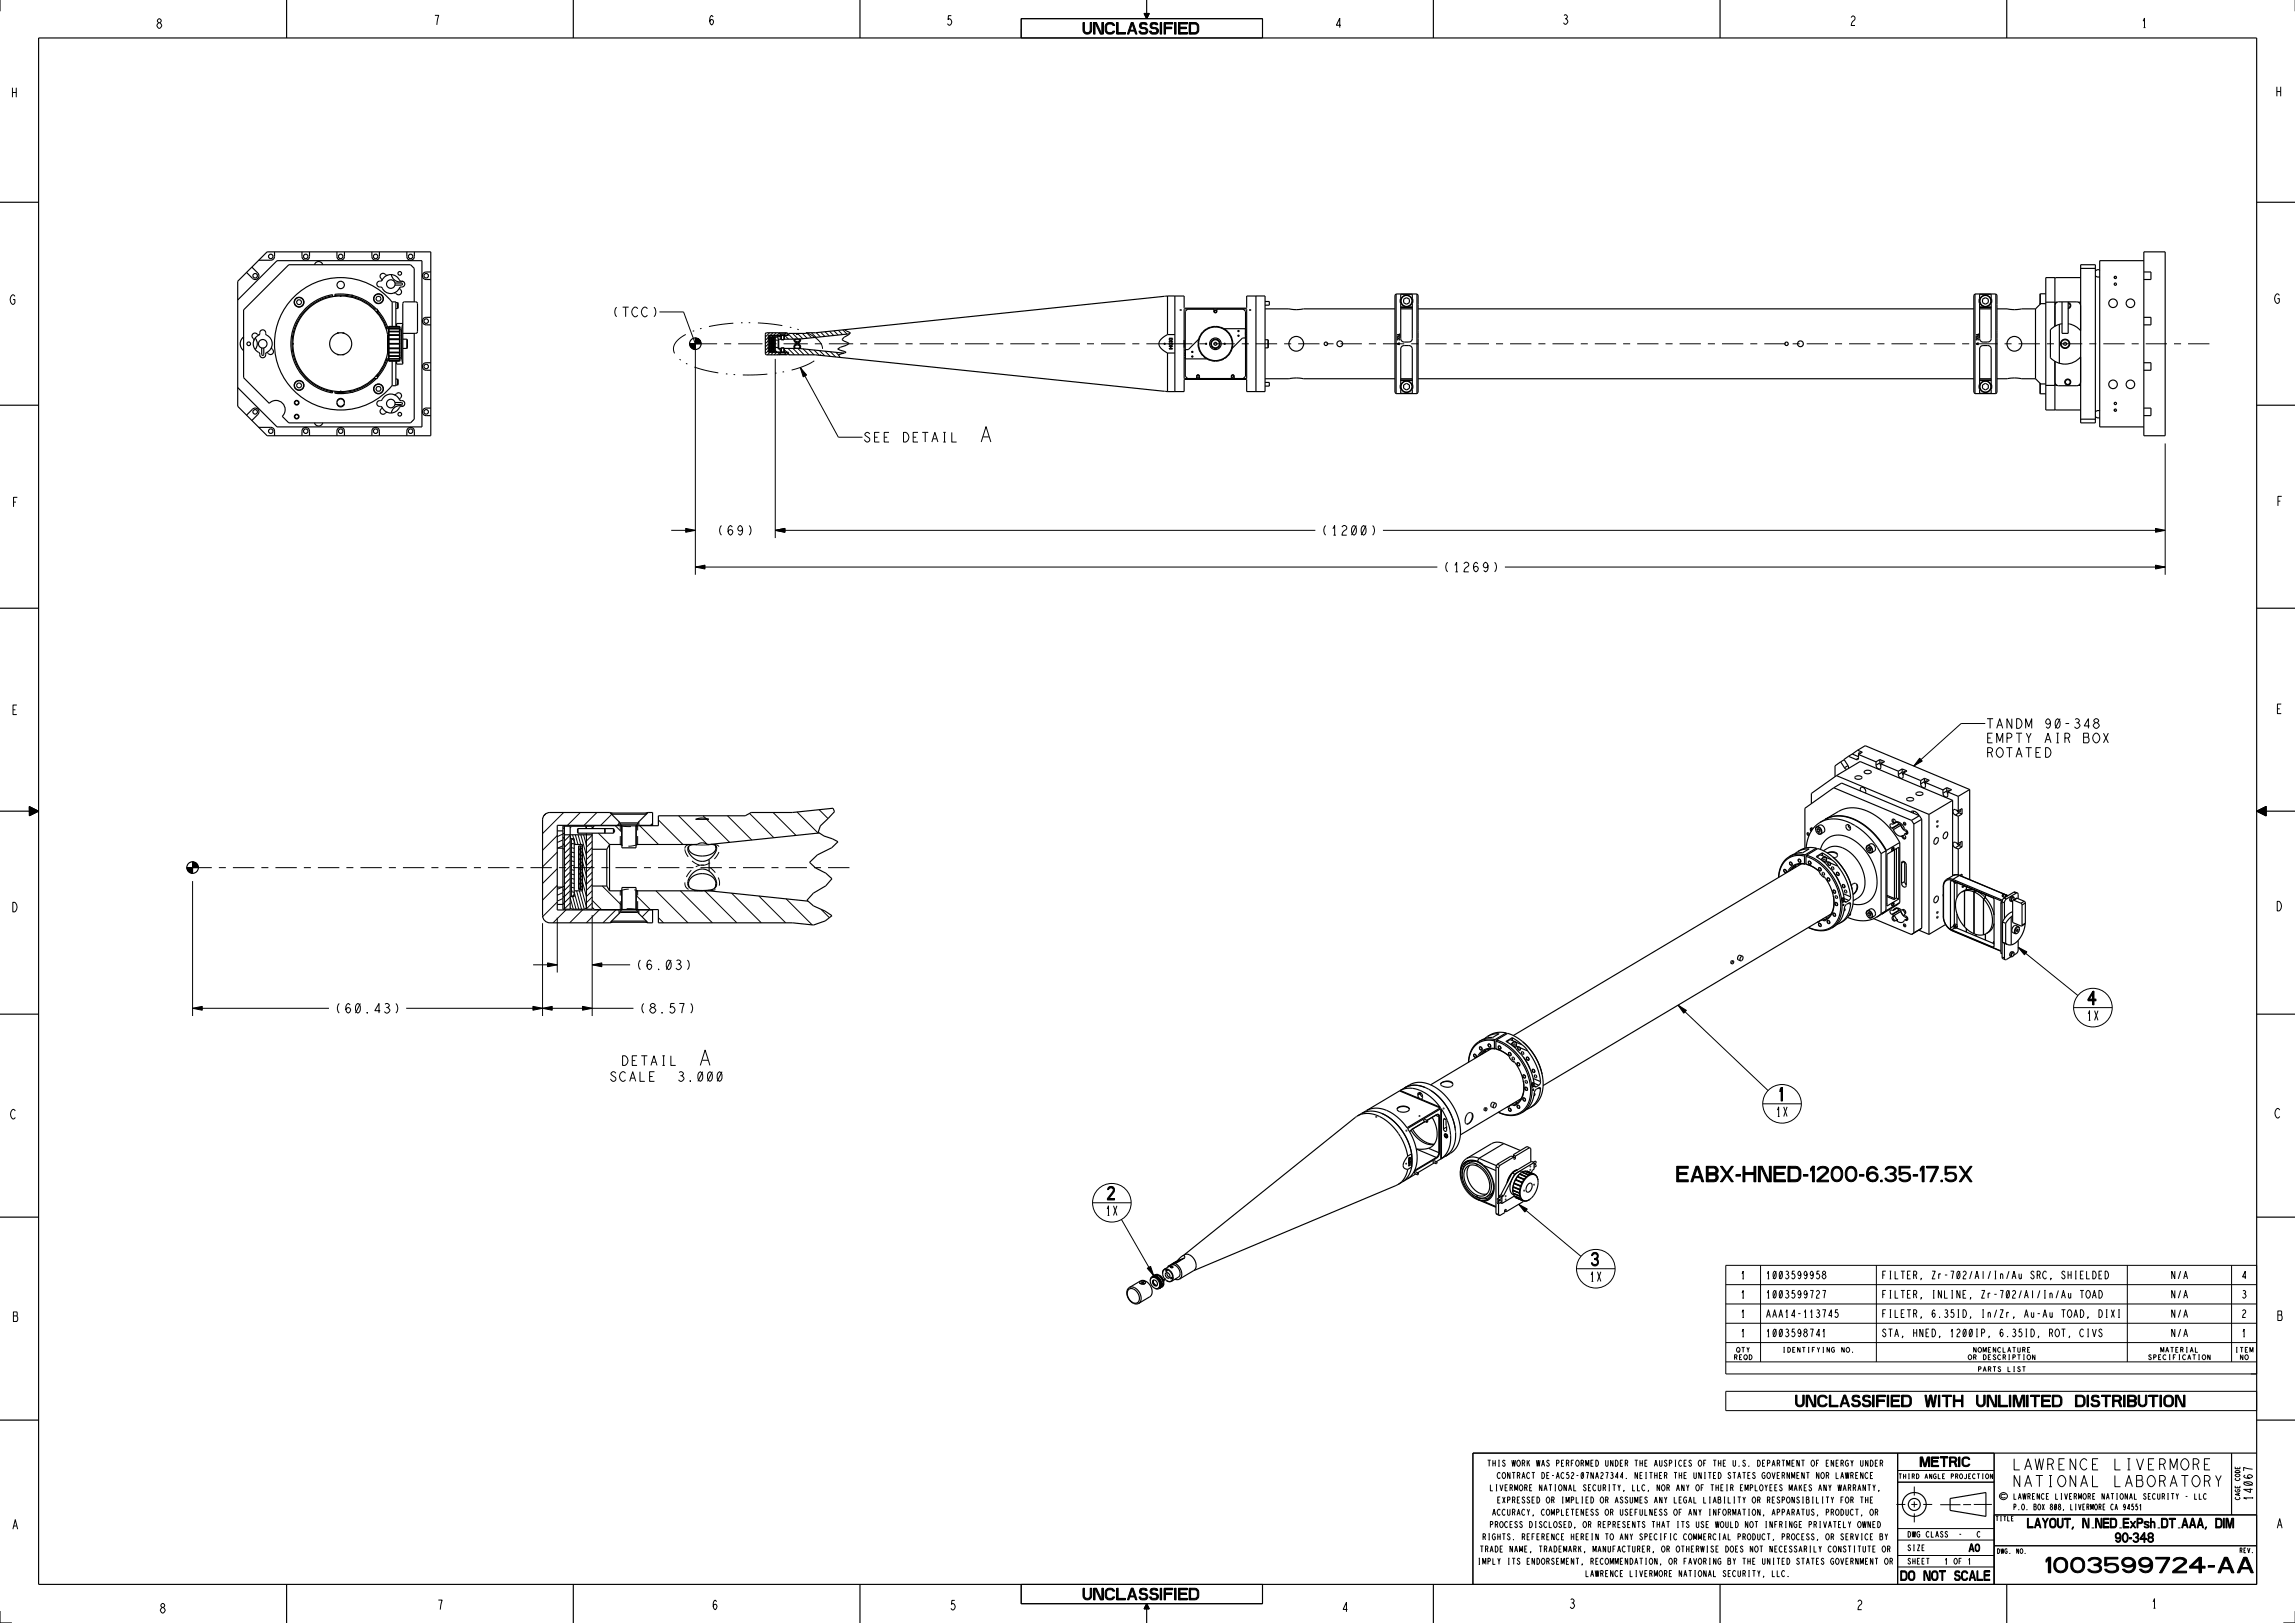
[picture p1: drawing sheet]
<svg xmlns="http://www.w3.org/2000/svg" width="1189mm" height="841mm" viewBox="0 0 1189 841" stroke-linecap="round" stroke-linejoin="round" font-family="sans-serif">
<g fill="#000">
<path d="M561 12h1v4a1.5 1.5 0 0 0 1 1 1.5 1.5 0 0 0 2-1v-4h1v4a2.3 2.3 0 0 1-3 2 2.3 2.3 0 0 1-2-2zM567 12v6zM567 12h1l3 6h-1zM571 12h1v6h-1zM573 12a2.5 2.5 0 0 1 4 1h-1a1.8 1.8 0 0 0-1-1 1.8 1.8 0 0 0-2 2v2a1.8 1.8 0 0 0 2 1 1.8 1.8 0 0 0 1-1h1a2.6 2.6 0 0 1-2 2 2.6 2.6 0 0 1-2-2v-3zM579 12v6zM579 17h4v1h-4zM586 12h1l-2 6h-1zM585 16h3h-3zM586 12h1l2 6h-1zM592 14h1a1.7 1.7 0 0 1 2 2 1.7 1.7 0 0 1-2 2h-2l-1-1v-1l2 1h2v-2h-2zM591 12h2l1 1h-2h-1l1 2h-1l-1-2z"/>
<path d="M593 7h2l-1 3zM597 14h2a1.7 1.7 0 0 1 1 2 1.7 1.7 0 0 1-1 2h-3v-1v-1l1 1h2v-2h-2zM596 12h3l1 1h-3v2l-1-2zM601 12h1v6h-1zM603 12h1v6h-1zM604 12h4h-4zM604 14h3v1h-3zM609 12v6zM611 12v6zM611 12h4h-4zM611 14h4v1h-4zM611 17h4v1h-4z"/>
<path d="M616 12h1v6h-1zM617 12h3l1 1v3l-1 2h-3v-1h3v-1v-3l-3-1zM415 190l3 4-2 1zM355 274l5 1-5 1zM402 275l5-1v2zM1117 274l5 1-5 1zM360 294l5-1v2zM1117 293l5 1-5 1zM994 393l2 1-5 3zM1169 420l5-2v5zM15 418l5 2-5 3zM284 499l5 1-5 1z"/>
<path d="M307 500l5-1v2zM1045 491l5 2-1 2zM1082 517h4v1h-4zM1084 513l1 1-3 4zM1084 513h1v7h-1zM100 522l5-1v2zM281 522l5-1v2zM276 521l5 1-5 1zM302 521l5 1-5 1zM869 521l5 2-2 2zM923 563l-1 3zM923 563v7z"/>
<path d="M574 615a1.9 1.9 0 0 1 3 0 1.9 1.9 0 0 1 0 3l-3 3h3v1h-3l2-5a1.2 1.2 0 0 0 0-2 1.2 1.2 0 0 0-2 1zM869 604h1v8h-1zM870 604h5v1h-5zM870 607h4v1h-4zM870 611h5v1h-5zM879 604h1l-3 8h-1zM877 609h4v1h-4zM879 604h1l3 8h-1zM884 604h1v8h-1zM885 604h3a2.2 2.2 0 0 1 2 2 2.2 2.2 0 0 1-2 3h-3v-1h3l1-1-1-2h-3zM885 608h3a2.3 2.3 0 0 1 2 2 2.3 2.3 0 0 1-2 2h-3v-1h3l1-1-1-1h-3zM891 604h1l6 8h-1z"/>
<path d="M897 604h1l-6 8h-1zM899 608h3v1h-3zM903 604h1v8h-1zM904 607h5v1h-5zM909 604h1v8h-1zM911 604h1v8h-1zM912 604h1l4 8h-1zM917 604h1v8h-1zM919 604h1v8h-1zM920 604h5v1h-5zM920 607h4v1h-4zM920 611h5v1h-5z"/>
<path d="M926 604h1v8h-1zM927 604h4l2 2v4l-2 2h-4v-1h4l1-2-1-3-4-1zM934 608h3v1h-3zM939 604h1l-2 3v-2zM939 604h1v8h-1zM942 605a3 3 0 0 1 5 1v2l-4 3h4v1h-6v-1l5-4a1.9 1.9 0 0 0-1-2 1.9 1.9 0 0 0-3 1h-1zM949 610h1a2.4 2.4 0 0 0 3 1 2.4 2.4 0 0 0 1-3v-1a3 3 0 0 1 0 4 3 3 0 0 1-4 0zM950 605a2.9 2.9 0 0 1 4 2 2.4 2.4 0 0 0-4-2 2.4 2.4 0 0 0-1 4l1 1h-1v-3zM956 610h1a2.4 2.4 0 0 0 3 1 2.4 2.4 0 0 0 1-3v-1h1a3 3 0 0 1-1 4 3 3 0 0 1-4 0zM957 605a2.9 2.9 0 0 1 5 2h-1a2.4 2.4 0 0 0-3-2 2.4 2.4 0 0 0-1 4v1h-1v-3zM963 608h3v1h-3zM968 608a2.9 2.9 0 0 1 3-1 2.9 2.9 0 0 1 1 4l-2 1v-1a1.9 1.9 0 0 0 2-2 1.9 1.9 0 0 0-3-1l-1 2h-1z"/>
<path d="M968 605a2.8 2.8 0 0 1 5 1h-1a2.4 2.4 0 0 0-4-1 2.4 2.4 0 0 0 0 4l1 2h1v1a4 4 0 0 1-2-7zM974 611h1v1h-1zM977 605a2.7 2.7 0 0 1 4-1 2.7 2.7 0 0 1 1 3l-1 1h-1l1-1a1.9 1.9 0 0 0-1-2 1.9 1.9 0 0 0-3 1zM976 610h1a2.4 2.4 0 0 0 3 1 2.4 2.4 0 0 0 2-1l-1-1-2-1a2.5 2.5 0 0 1 3 2 2.5 2.5 0 0 1-3 2l-2-1zM984 604h5v1h-4v3l1-1v1l-2 1zM986 607a2.7 2.7 0 0 1 4 3 2.7 2.7 0 0 1-5 2l-1-2h1a2.3 2.3 0 0 0 2 1 2.3 2.3 0 0 0 2-2l-1-1h-2zM991 608h2v1h-2zM996 604h1l-2 3v-2zM996 604h1v8h-1zM998 604h6v1h-6zM1003 605h1l-3 7h-1zM1005 611h1v1h-1z"/>
<path d="M1008 604h5v1h-5v3l2-1v1l-2 1zM1010 607a2.7 2.7 0 0 1 4 3 2.7 2.7 0 0 1-5 2l-1-2a2.3 2.3 0 0 0 3 1 2.3 2.3 0 0 0 2-2l-1-1h-2zM1015 604h1l6 8h-1zM1021 604h1l-6 8h-1zM787 624l4 2-1 2zM825 649a1.9 1.9 0 0 1 3 1 1.9 1.9 0 0 1-2 2 1.2 1.2 0 0 0 1-2 1.2 1.2 0 0 0-2 0h-1zM826 652a1.9 1.9 0 0 1 2 1 1.9 1.9 0 0 1-1 3 1.9 1.9 0 0 1-3-2h1a1.4 1.4 0 0 0 1 1 1.4 1.4 0 0 0 2-1 1.4 1.4 0 0 0-2-2zM594 657l2-1 2 5zM930 723h1v4a1.5 1.5 0 0 0 1 1 1.5 1.5 0 0 0 2-1v-4h1v4a2.3 2.3 0 0 1-3 2 2.3 2.3 0 0 1-2-2zM936 723v6zM936 723h1l3 6h-1zM940 723h1v6h-1z"/>
<path d="M942 723a2.5 2.5 0 0 1 5 1h-1a1.8 1.8 0 0 0-2-1 1.8 1.8 0 0 0-2 2v2a1.8 1.8 0 0 0 2 1 1.8 1.8 0 0 0 2-1h1a2.6 2.6 0 0 1-3 2 2.6 2.6 0 0 1-2-2v-3zM948 723v6zM948 728h4v1h-4zM955 723h1l-2 6h-1zM954 727h3h-3zM955 723h1l2 6h-1zM961 725h1a1.7 1.7 0 0 1 2 2 1.7 1.7 0 0 1-2 2h-2l-1-1v-1l2 1h2v-2h-2zM960 723h3v1h-2h-1l1 2h-1l-1-2zM967 725h1a1.7 1.7 0 0 1 1 2 1.7 1.7 0 0 1-1 2h-3v-1v-1l1 1h2v-2h-1zM965 723h3l1 1h-3l1 2h-1l-1-2zM970 723h1v6h-1zM972 723h1v6h-1z"/>
<path d="M973 723h4h-4zM973 725h3v1h-3zM978 723v6zM980 723v6zM980 723h4h-4zM980 725h4v1h-4zM980 728h4v1h-4zM985 723h1v6h-1zM986 723h3l1 1v3l-1 2h-3v-1h3v-1v-3l-3-1zM997 723h1l1 6h-1zM1000 723l-1 6h-1zM1000 723h1l1 6h-1z"/>
<path d="M1002 723h1l-1 6h-1zM1004 723h1v6h-1zM1006 723h5h-5zM1008 723h1v6h-1zM1012 723h1v6h-1zM1013 725h3v1h-3zM1016 723h1v6h-1zM1024 723h1v4a1.5 1.5 0 0 0 1 1 1.5 1.5 0 0 0 2-1v-4v4a2.3 2.3 0 0 1-2 2 2.3 2.3 0 0 1-2-2zM1029 723h1v6h-1zM1030 723h1l3 6h-1zM1034 723v6zM1035 723h1v6h-1z"/>
<path d="M1036 728h4v1h-4zM1041 723h1v6h-1zM1043 723h1v6h-1zM1044 723l2 6h-1zM1047 723h1l-2 6zM1048 723h1v6h-1zM1050 723h1v6h-1zM1052 723h5h-5zM1054 723h1v6h-1zM1058 723v6zM1058 723h4h-4zM1058 725h4v1h-4z"/>
<path d="M1058 728h4v1h-4zM1063 723h1v6h-1zM1064 723h3l1 1v3l-1 2h-3v-1h3v-1v-3l-3-1zM1075 723h1v6h-1zM1076 723h3l1 1v3l-1 2h-3v-1h3v-1v-3l-3-1zM1081 723h1v6h-1zM1085 725h1a1.7 1.7 0 0 1 2 2 1.7 1.7 0 0 1-2 2h-2l-1-1v-1l2 1h2v-2h-2zM1084 723h3v1h-2h-1l1 2h-1l-1-2zM1089 723h4h-4zM1091 723v6zM1094 723h1v6h-1zM1095 723h2a1.7 1.7 0 0 1 2 1 1.7 1.7 0 0 1-2 2h-2v-1h2l1-1-1-1h-2z"/>
<path d="M1097 726h1l1 3h-1zM1100 723h1v6h-1zM1102 723h1v6h-1zM1103 723h2a1.7 1.7 0 0 1 2 1 1.7 1.7 0 0 1-2 2h-2v-1h2l1-1-1-1h-2zM1103 725h2a1.7 1.7 0 0 1 2 2 1.7 1.7 0 0 1-2 2h-2v-1h2l1-1v-1h-3zM1108 723v4a1.5 1.5 0 0 0 2 1 1.5 1.5 0 0 0 1-1v-4h1v4a2.3 2.3 0 0 1-2 2 2.3 2.3 0 0 1-2-2zM1113 723h5h-5zM1115 723h1v6h-1zM1119 723h1v6h-1zM1121 723a2.7 2.7 0 0 1 5 2h-1a1.8 1.8 0 0 0-2-2 1.8 1.8 0 0 0-1 2v2a1.8 1.8 0 0 0 1 1 1.8 1.8 0 0 0 2-1h1a2.5 2.5 0 0 1-3 2 2.5 2.5 0 0 1-2-2zM1125 725h1v2h-1zM1127 723h1v6h-1z"/>
<path d="M1128 723l3 6h-1zM1131 723h1v6h-1zM995 755v5zM995 755h1l1 5zM998 755h1l-1 5h-1zM999 755h1v5h-1zM1001 755v5zM1001 755h3h-3zM1001 757h3h-3zM1001 759h3v1h-3zM1005 755h4h-4zM1007 755v5z"/>
<path d="M1010 755h1v5h-1zM1011 755h1a1.4 1.4 0 0 1 2 1 1.4 1.4 0 0 1-2 1h-1h1l1-1-1-1h-1zM1012 757h1l1 3h-1zM1015 755v5zM1017 755a2.1 2.1 0 0 1 3 1 1.5 1.5 0 0 0-2-1 1.5 1.5 0 0 0-1 1v2a1.5 1.5 0 0 0 1 1 1.5 1.5 0 0 0 2-1 2.1 2.1 0 0 1-2 2 2.1 2.1 0 0 1-2-2zM1050 786h1v5h-1zM1051 791h2h-2zM1055 786h1l-2 5zM1055 790h2h-2zM1055 786h1l1 5zM1058 786l2 3v2h-1v-2zM1061 786l-2 3z"/>
<path d="M1062 787a1.6 1.6 0 0 1 2-1 1.6 1.6 0 0 1 1 2 1.2 1.2 0 0 0-2-1 1.2 1.2 0 0 0-1 1v2a1.2 1.2 0 0 0 1 1 1.2 1.2 0 0 0 2-1 1.7 1.7 0 0 1-2 1 1.7 1.7 0 0 1-1-1zM1065 788v2zM1066 786v4a1 1 0 0 0 1 1 1 1 0 0 0 1-1v-4h1v4a1.5 1.5 0 0 1-2 1 1.5 1.5 0 0 1-1-1zM1069 786h4v1h-4zM1071 787v4zM1074 791l-1 1zM1079 786v5zM1079 786h1l2 5h-1zM1082 786v5zM1086 786v5zM1086 786h1l1 5zM1088 786h1v5h-1z"/>
<path d="M1089 786h1v5h-1zM1090 786h2v1h-2zM1090 788h2v1h-2zM1090 791h2h-2zM1093 786h1v5h-1zM1094 786l2 1v3v1h-2h2v-1v-3h-2zM1096 794h1a1.1 1.1 0 0 0-1 2 1.1 1.1 0 0 0 1 1 1.1 1.1 0 0 0 1-2 1.3 1.3 0 0 1-1 2 1.3 1.3 0 0 1-1-2zM1097 794l2 1v3a1.3 1.3 0 0 1-2 1 1.3 1.3 0 0 1-1-1 1.5 1.5 0 0 0 2 0 1.5 1.5 0 0 0 0-2zM1100 786v5zM1100 797a1.3 1.3 0 0 0 1 1 1.3 1.3 0 0 0 1-1v-2v3a1.4 1.4 0 0 1-1 1 1.4 1.4 0 0 1-1-2zM1100 786h3v1h-3zM1100 788h2v1h-2z"/>
<path d="M1100 791h3h-3zM1100 794a1.1 1.1 0 0 1 1 0 1.1 1.1 0 0 1 1 1 1 1 0 0 0-1-1 1 1 0 0 0-1 1v2zM1103 797h1h-1zM1104 788l2 3zM1105 794a1.6 1.6 0 0 1 3 1 1.4 1.4 0 0 1-1 2v-1a1 1 0 0 0 0-2 1.1 1.1 0 0 0-2 1zM1106 788l-2 3zM1106 796a1.5 1.5 0 0 1 2 1 1.5 1.5 0 0 1-1 2 1.5 1.5 0 0 1-2-1h1a1 1 0 0 0 1 0 1 1 0 0 0 0-1zM1107 786h1v5h-1zM1108 786h1a1.4 1.4 0 0 1 1 2 1.4 1.4 0 0 1-1 1h-1h1l1-1-1-1h-1zM1109 797h3h-3zM1111 794l-2 3zM1111 794v5z"/>
<path d="M1113 795l1 1-1 2v-2zM1113 794a1.4 1.4 0 0 1 2 1 1.4 1.4 0 0 1-1 2v-1a1.1 1.1 0 0 0 1-2 1.1 1.1 0 0 0-2 1zM1111 788h2v1a.9 .9 0 0 0-1-1 .9 .9 0 0 0-1 1l2 1a1.3 1.3 0 0 1-1 1 1.3 1.3 0 0 1-1 0 .9 .9 0 0 0 1 0 .9 .9 0 0 0 1-1l-2-1zM1114 796a1.5 1.5 0 0 1 2 1 1.5 1.5 0 0 1-2 2 1.5 1.5 0 0 1-1-1 1 1 0 0 0 2 0 1 1 0 0 0 0-1zM1114 786v5zM1115 788a1 1 0 0 1 1 0 1 1 0 0 1 0 1v2v-2l-1-1-1 1zM1120 786v5zM1120 786l2 1h1v3l-1 1h-2h2v-1v-3h-2zM1124 786h3v1h-3zM1125 787v4zM1132 786l-1 5h-1zM1131 790h2h-2z"/>
<path d="M1132 786l2 5h-1zM1135 786h1l-1 5h-1zM1135 790h2h-2zM1136 786l2 5h-1zM1140 786l-1 5h-1zM1139 790h2h-2zM1140 786l2 5h-1zM1143 791l-1 1zM1148 786v5zM1148 786l2 1h1v3l-1 1h-2h2l1-1-1-3h-2zM1152 786v5zM1153 786h1v5h-1z"/>
<path d="M1154 786l1 5zM1156 786h1l-2 5zM1157 786v5zM985 814v5zM985 814h2l1 1v3l-1 1h-2v-1h2v-1v-2l-2-1zM989 814a1.6 1.6 0 0 1 2 0 1.6 1.6 0 0 1 1 1h-1a1.2 1.2 0 0 0-1-1 1.2 1.2 0 0 0-1 1v2a1.2 1.2 0 0 0 1 1 1.2 1.2 0 0 0 1-1h1a1.7 1.7 0 0 1-2 2 1.7 1.7 0 0 1-1-2zM991 815h1v2h-1zM997 814v5zM997 814h1l1 5zM999 814h1v5h-1zM1001 814a1.6 1.6 0 0 1 2 0 1.6 1.6 0 0 1 1 1h-1a1.2 1.2 0 0 0-1-1 1.2 1.2 0 0 0-1 1v2a1.2 1.2 0 0 0 1 1 1.2 1.2 0 0 0 1-1h1a1.7 1.7 0 0 1-2 2 1.7 1.7 0 0 1-1-2zM1003 815h1v2h-1z"/>
<path d="M1005 814h3h-3zM1006 814v5zM1014 816a1.5 1.5 0 0 1 1 1 1.5 1.5 0 0 1-1 2h-1v-1l-1-1 2 1h1v-1l-1-1zM1013 814h2h-2l1 2h-1zM1017 814a1.6 1.6 0 0 1 1 0 1.6 1.6 0 0 1 1 1 1.1 1.1 0 0 0-2-1 1.1 1.1 0 0 0 0 1v2a1.1 1.1 0 0 0 0 1 1.1 1.1 0 0 0 2-1 1.6 1.6 0 0 1-1 2 1.6 1.6 0 0 1-2-2zM1021 800l-1 4zM1021 814h1l-1 5h-1zM1020 802l2 1zM1021 817h2h-2zM1021 800l2 4zM1022 814l1 5zM1023 803a1.2 1.2 0 0 0 2 0 1.2 1.2 0 0 0 0-2v2v1h-1z"/>
<path d="M1024 814h1v5h-1zM1025 818h2v1h-2zM1024 800h1v1a1.2 1.2 0 0 0-1-1 1.2 1.2 0 0 0-1 2v1zM1028 814v5zM1028 814h3h-3zM1028 816h2h-2zM1028 818h3v1h-3zM1060 808l1-1h1l-2 2zM1061 807h1v8h-1zM1064 812h1a2.7 2.7 0 0 0 4 2 2.7 2.7 0 0 0 1-4v-1h1a4 4 0 0 1-2 5 4 4 0 0 1-5-2zM1065 808a4 4 0 0 1 6 1h-1a2.7 2.7 0 0 0-4-1 2.7 2.7 0 0 0-1 3v1h-1v-2zM1073 812h1a2.7 2.7 0 0 0 3 2 2.7 2.7 0 0 0 2-4v-1h1a4 4 0 0 1-2 5 4 4 0 0 1-5-2z"/>
<path d="M1074 808a4 4 0 0 1 6 1h-1a2.7 2.7 0 0 0-4-1 2.7 2.7 0 0 0-1 3v1h-1v-2zM1082 808a4 4 0 0 1 7 1l-2 2h-2v-1l2-1a3 3 0 0 0-4 0h-1zM1082 813a3 3 0 0 0 6-1l-1-1h-2v-1a2.5 2.5 0 0 1 3 1 2.5 2.5 0 0 1 0 3 5 5 0 0 1-6-1zM1090 807h7v1h-6v2h2l-3 1zM1090 813h1a4 4 0 0 0 5 0v-2l-3-1a2.7 2.7 0 0 1 4 0 2.7 2.7 0 0 1 0 4 5 5 0 0 1-7-1zM1100 808l2-1h1v1a1.9 1.9 0 0 0-3 1 1.9 1.9 0 0 0 3 2l1-1 1-1h1a4 4 0 0 1-3 3 4 4 0 0 1-4-3zM1103 807a4 4 0 0 1 3 5 4 4 0 0 1-6 1 3 3 0 0 0 5-1 3 3 0 0 0-2-4zM1108 808l3-1h1v1a1.9 1.9 0 0 0-3 1 1.9 1.9 0 0 0 3 2l1-1 1-1h1a4 4 0 0 1-4 3 4 4 0 0 1-3-3zM1112 807a4 4 0 0 1 3 5 4 4 0 0 1-7 1h1a3 3 0 0 0 5-1 3 3 0 0 0-2-4zM1117 807h7v1h-7zM1123 808h1l-4 7h-1zM1126 808a5 5 0 0 1 7 1l-1 1-5 4h6v1h-8v-1l6-5a3 3 0 0 0-4 0h-1z"/>
<path d="M1134 811h8v1h-8zM1134 811l5-4h1l-5 5h-1zM1139 807h1v8h-1zM1144 811h3v1h-3zM1152 807h2l-4 8h-1zM1151 812h5v1h-5zM1153 807h1l3 8h-1zM1162 807h2l-4 8h-1zM1161 812h5v1h-5zM1163 807h1l3 8h-1zM561 823h1v4a1.5 1.5 0 0 0 1 1 1.5 1.5 0 0 0 2-1v-4h1v4a2.3 2.3 0 0 1-3 2 2.3 2.3 0 0 1-2-2zM567 823v6z"/>
<path d="M567 823h1l3 6h-1zM571 823h1v6h-1zM573 823a2.5 2.5 0 0 1 4 1 1.8 1.8 0 0 0-2-1 1.8 1.8 0 0 0-2 2v2a1.8 1.8 0 0 0 2 1 1.8 1.8 0 0 0 2-1 2.6 2.6 0 0 1-2 2 2.6 2.6 0 0 1-2-2v-3zM579 823v6zM579 828h4v1h-4zM586 823h1l-2 6h-1zM585 827h3h-3zM586 823h1l2 6h-1zM592 825h1a1.7 1.7 0 0 1 2 2 1.7 1.7 0 0 1-2 2h-2l-1-1v-1l2 1h2v-2h-2zM591 823h3v1h-2h-1l1 2h-1l-1-2zM594 831l1 2h-2zM597 825h2a1.7 1.7 0 0 1 1 2 1.7 1.7 0 0 1-1 2h-3v-1v-1l1 1h2v-2h-2z"/>
<path d="M596 823h3l1 1h-3v2l-1-2zM601 823h1v6h-1zM603 823h1v6h-1zM604 823h4h-4zM604 825h3v1h-3zM609 823v6zM611 823v6zM611 823h4h-4zM611 825h4v1h-4zM611 828h4v1h-4zM616 823h1v6h-1zM617 823h3l1 1v3l-1 2h-3v-1h3v-1v-3l-3-1z"/>
</g>
<g fill="none" stroke="#000" stroke-width=".52">
<path d="M82 12v-1v-1l2 1-1 1M225 8h2l-1 5M369 9v-1l-1 2v2l1 1v-3l-1 1M493 8h-2v2h1a1.5 1.5 0 0 1 1 1 1.5 1.5 0 0 1-2 2v-1M529 10h125v10h-125zM561 12h1v4a1.5 1.5 0 0 0 1 1 1.5 1.5 0 0 0 2-1v-4h1v4a2.3 2.3 0 0 1-3 2 2.3 2.3 0 0 1-2-2zM567 12v6zM567 12h1l3 6h-1zM571 12h1v6h-1zM573 12a2.5 2.5 0 0 1 4 1h-1a1.8 1.8 0 0 0-1-1 1.8 1.8 0 0 0-2 2v2a1.8 1.8 0 0 0 2 1 1.8 1.8 0 0 0 1-1h1a2.6 2.6 0 0 1-2 2 2.6 2.6 0 0 1-2-2v-3zM579 12v6zM579 17h4v1h-4z"/>
<path d="M585 16h3h-3zM586 12h1l-2 6h-1zM586 12h1l2 6h-1zM591 12h2l1 1h-2h-1l1 2h-1l-1-2zM592 14h1a1.7 1.7 0 0 1 2 2 1.7 1.7 0 0 1-2 2h-2l-1-1v-1l2 1h2v-2h-2zM593 7h2l-1 3zM593 7h2M596 12h3l1 1h-3v2l-1-2zM597 14h2a1.7 1.7 0 0 1 1 2 1.7 1.7 0 0 1-1 2h-3v-1v-1l1 1h2v-2h-2zM601 12h1v6h-1zM603 12h1v6h-1zM604 12h4h-4z"/>
<path d="M604 14h3v1h-3zM609 12v6zM611 12v6zM611 12h4h-4zM611 14h4v1h-4zM611 17h4v1h-4zM616 12h1v6h-1zM617 12h3l1 1v3l-1 2h-3v-1h3v-1v-3l-3-1zM695 13h-3l2-4v5M810 8h1h1v1l-1 1a1.3 1.3 0 0 1 1 2 1.3 1.3 0 0 1-2 0M811 10h.1M959 9l1-1 1 1-2 4h2"/>
<path d="M1110 11l1-2v5M1110 14h1M6 45v5M6 48h2M8 45v5M1179 45v5M1179 47h2M1181 45v5M8 154l-1-1a2.6 2.6 0 0 0-2 2 2.6 2.6 0 0 0 2 3l1-1v-2h-1M319 159a4 4 0 0 0 0 5M323 159h3M324 159v5"/>
<path d="M330 160l-1-1a2.5 2.5 0 0 0-2 3 2.5 2.5 0 0 0 2 2l1-1M335 160l-1-1a2.5 2.5 0 0 0-2 3 2.5 2.5 0 0 0 2 2l1-1M339 159a4 4 0 0 1 0 5M1181 153l-1-1a2.6 2.6 0 0 0-2 3 2.6 2.6 0 0 0 2 2l1-1v-1h-1M342 162h12l6 16M355 173a8 8 0 0 0-6 10M357 178l3 3M357 178l3 3v-1M357 178h.1M357 179l2 2M358 178l2 3M358 178h-1"/>
<path d="M358 178l2 2v1l-3-2 1-1h-1M358 180l2-2-2 2M358 178l-1 1M358 178l2 2M359 178l-1 1 1-1 1 2-1 1M360 171l-1 1M360 178l-2 2M360 178h.1M360 179v119M360 176l1-1 2 2-1 1zM360 179l-1-1-1 2M360 177l2-1-2 1 1 1"/>
<path d="M360 179l-2 1M360 179l-1 2 1-2M360 176l2 2 1-1M360 180l-1 1M360 177l1 1M360 175l3 3M360 175l3 3zM361 175l-1 1 3 2M361 175l-1 1M361 175l-1 1 2 2 1-1M361 175l2 2-1 1-2-1zM362 175l1 2-2 1-1-1 2-2"/>
<path d="M362 176l-1 2h-1M362 176l-4 4M362 176l-2 2M363 176l-2 2 2-2M363 170h.1M371 178h-12l1 1-1 2M375 178h4M380 167l-13 2M382 178h13M385 167h-1M388 167h1M393 167l12 2"/>
<path d="M397 172v1M398 176l-2 2M398 178l-2 2M398 180l-2 1M399 176h.1M399 175h.1M399 175l-3 1M399 175h-1M399 176h-1M399 178h3M399 172l-3 3M399 175v1"/>
<path d="M399 177h.1M399 177v1M399 178v1M399 179h.1M399 180h.1M399 180h1M399 179h1M399 178h1M399 177h1M399 176l1 1M400 175h.1M400 175l-1 1"/>
<path d="M400 176l-1 1M400 179l-1 1M400 175v1M400 176h.1M400 178h.1M400 180h.1M400 179h.1M400 177h.1M400 178h1M400 177v1M400 172l-1 2M400 175l1 2"/>
<path d="M401 176h.1M401 178h.1M401 176h-1M401 176l-1 1M401 177h-1M401 177l-1 1M401 178h-1M401 179h-1M401 180h-1M401 180h.1M401 179h.1M401 177h.1"/>
<path d="M401 180v1l1-1M401 178v2M401 177v2M401 176v2l1-1M401 177v1M401 176v1M401 175v1M401 175h.1M402 175h-1M402 175l-1 1M402 176l-1 1M402 177h-1"/>
<path d="M402 178l-1 1M402 179h-1M402 179l-1 1M402 180h-1M402 174h.1M402 172l-1 2M402 175l1 1M403 180l2 2M404 173l-2 1M404 174h1M404 174h.1M405 174v2"/>
<path d="M405 174h.1M405 176h.1M405 174h1M405 176h1M406 174h.1M406 176h.1M406 178h12M406 174v2M407 174l1 2M408 173v1M408 173l3 3M409 169l1 1"/>
<path d="M411 173l3 3M411 180h.1M411 176h.1M411 179v1M411 176v1M411 179h.1M411 177h.1M411 177h1M412 179h-1M412 176h-1M412 177h.1M412 179h.1"/>
<path d="M412 176h2M412 176h.1M412 178v1M412 178h.1M412 177v1M412 178h1M413 178h-1M413 178h.1M413 171h1M413 173l3 2M413 178h1M414 178h-1"/>
<path d="M414 178h.1M414 177v1M414 177h.1M414 178v1M414 179h.1M414 179h1M414 176h.1M414 176h1M415 179h.1M415 177h-1M415 177h.1M415 176h.1"/>
<path d="M415 176v1M415 180h.1M415 179v1M416 173l2 2M418 172a12 12 0 0 1 8 9M418 172l2 3M420 172l3 3M422 178h4M423 172l2 2M425 172l2 2M427 172l3 2M429 178h13"/>
<path d="M430 172l2 2M432 171l2 3M434 171l2 2M437 171l2 2M446 178h3M453 178h12M469 178h4M476 178h13M493 178h3M500 178h12M516 178h4M523 178h13"/>
<path d="M540 178h3M547 178h12M563 178h4M570 178h13M587 178h3M594 178h12M607 178h11M621 178h4M629 178h11M643 178h4M651 178h11M665 178h4"/>
<path d="M672 178h12M687 178h4M694 178h11M709 178h4M716 178h11M731 178h4M738 178h11M753 178h4M760 178h11M775 178h4M782 178h11M797 178h4"/>
<path d="M804 178h11M819 178h4M826 178h11M841 178h3M848 178h11M863 178h3M870 178h11M885 178h3M892 178h11M907 178h3M914 178h11M929 178h3"/>
<path d="M936 178h11M951 178h3M958 178h11M973 178h3M980 178h11M994 178h4M1002 178h11M1016 178h4M1024 178h11M1038 178h4M1046 178h11M1060 178h4"/>
<path d="M1068 178h11M1082 178h4M1090 178h11M1104 178h4M1112 178h11M1126 178h4M1133 178h12M352 186l1 1M355 188h.1M355 188l1 1M360 190l12 3M376 194h1"/>
<path d="M380 194h1M398 194h-13M398 180h.1M399 182h.1M399 181h.1M399 180v1M399 181l-3 2M399 181h-1M399 182v-1l1 1M399 182l-1 2M399 181l1 1M400 181v1"/>
<path d="M400 180l1 2-2 2M400 180l1 2M401 180v2M402 186v93M402 181l-1 1M402 182h-1M402 181l1 1M402 193h-1M402 193h.1M402 182l-1 2M404 182l-1 2M405 180v2"/>
<path d="M405 182h.1M405 180h.1M405 182h1M405 180h1M406 180h.1M406 182h.1M406 180v2M406 181l2 1M406 193h-1M407 182v1M408 180l4 4M408 183l1 1"/>
<path d="M411 180l3 4M411 180h1M412 180h.1M413 180h.1M414 180h-1M414 180h.1M414 180h-1l4 4M415 180h-1M415 190l3 4-2 1zM415 190l19 36h13M416 181l3 3M419 181l3 3"/>
<path d="M422 181l2 3M422 187l-5 3-7 2M425 182l2 2M425 184h.1M427 182l3 3M430 182l3 3M433 182l2 2M436 183h.1M451 225l-1-1-2 1 3 2-1 2h-1l-1-1M453 226h2M456 224h-3v5h3M458 226h2"/>
<path d="M461 224h-3v5h3M468 224a2.5 2.5 0 0 1 3 2 2.5 2.5 0 0 1-3 3zM473 226h2M476 224h-3v5h3M478 224h3M479 224v5M483 229l1-5 2 5M483 227h2M489 224h1M489 229h1M489 224v5M493 224v5h3"/>
<path d="M508 229l3-8 2 8M509 226h3M1122 230v68M9 258h-2v5M1180 260h1M1182 257h-2v5M7 260h1M348 275h12M355 274l5 1-5 1zM374 272a4 4 0 0 0 0 5M379 273l-1-1-1 2v2l1 1h1l1-1-1-1-1-1-1 2M385 274l-2 1h-1v-1l1-1v-1l1 1 1 3-2 1-1-1"/>
<path d="M388 272a4 4 0 0 1 0 5M402 275l5-1v2zM402 275h279M687 272a4 4 0 0 0 0 5M690 274l1-2v5M691 277h1M695 273l1-1 2 1v1l-3 2v1h3M701 273v-1l1 1 1 1-1 2-1 1-1-1zM703 272l-3 5M706 273v-1l1 1 1 1v2l-2 1-1-1zM708 272l-3 5M711 272a4 4 0 0 1 0 5"/>
<path d="M716 275h406M1117 274l5 1-5 1zM360 294l5-1v2zM360 294h385M750 291a4 4 0 0 0 0 5M754 293l1-2v5M754 296h1M758 292l1-1 2 1v1l-2 1-1 2h3M766 292l-1-1-2 2 1 2 1 1 1-1v-1l-1-1-2 2M771 293l-1 1h-1l-1-1 1-1 1-1 1 1v3l-1 1-1-1M774 291a4 4 0 0 1 0 5M780 294h342"/>
<path d="M1117 293l5 1-5 1zM7 368h1M9 365h-2v5h2M1028 375h-12l-25 22M1029 372h3M1031 372v5M1032 380h-2v5h2M1034 377l2-5 1 5M1035 376h2M1042 372v5l-2-5v5M1044 380h3M1045 372a2.5 2.5 0 0 1 2 3 2.5 2.5 0 0 1-2 2z"/>
<path d="M1046 380v5M1049 377v-5l2 4 1-4v5M1050 380l1 2v3M1052 380l-1 2M1062 374l-1 1h-1a1.8 1.8 0 0 1 1-3l1 2v2l-1 1-1-1M1065 373l1-1 1 1v1v2l-1 1-1-1zM1065 380h2M1066 380v5M1067 372l-2 5M1070 375h2M1075 373l1-1 1 1v1h-1a1.6 1.6 0 0 1 1 3 1.4 1.4 0 0 1-2-1M1076 374h.1"/>
<path d="M1079 380h3v2v2v1h-3zM1082 376h-2l2-4v5M1086 374h-1l1-2 1 1-1 1M1090 380l2 5M1092 380l-2 5M1180 367h1M1182 365h-2v5h2M994 393l2 1-5 3zM1030 390l2-1v-1l-2-1v5M1030 382h1M1031 390l1 2M1034 385v-5l2 4 1-4v5"/>
<path d="M1035 388l1-1a2.5 2.5 0 0 1 2 3 2.5 2.5 0 0 1-2 2l-1-1a2.7 2.7 0 0 1 0-3zM1039 387h3M1040 382h2v-2h-2v5M1041 387v5M1044 392l2-5 1 5M1045 391h2M1049 387h3M1051 387v5M1055 390h1M1057 387h-2v5h2M1059 385l2-5 1 5M1060 387a2.5 2.5 0 0 1 2 3 2.5 2.5 0 0 1-2 2z"/>
<path d="M1060 383h2M1065 385h2M1070 382h2v-2h-2v5M1071 382l1 3M1079 382h3M1085 380h1a2.5 2.5 0 0 1 2 2 2.5 2.5 0 0 1-2 3l-1-1a2.7 2.7 0 0 1 0-4zM15 418l5 2-5 3zM15 418l5 2-5 3M424 419l5 5M283 422l-1 1M289 433l-8 7M292 432l-3 1"/>
<path d="M292 435l-3 1M292 438l-3 1M292 437v1M292 434v1M292 421l-11 11M292 432h.1M295 433l-3 3M295 436l-3 3M295 439l-3 3M295 433l1 1M296 439h1M296 437h1"/>
<path d="M297 432v2M297 436l1 1M298 432l1 5M299 432l2 5M300 439l1 2M300 440h.1M300 439h.1M300 438h.1M301 421l-7 7M301 440h.1M301 439h.1M301 438h.1"/>
<path d="M301 432l3 11M302 439l-1 1M302 440h.1M302 439h.1M302 438h.1M302 432l2 6M304 432h.1M307 433l-3 3M307 436l-3 3M307 439l-3 3M307 429h1M309 421l-6 7"/>
<path d="M310 432l6 5M317 422l-6 6M319 428l3 3M321 427l-1 1M321 428v2M321 433v4M321 437l1 1M321 437h.1M321 428h.1M321 428h1M322 438h.1M322 428h.1"/>
<path d="M322 428h1M322 438h1M323 438h.1M323 428h.1M323 428h1M324 428h.1M324 428h3M324 428h1M326 438h.1M327 428h.1M327 438h-1M327 438h.1"/>
<path d="M328 438h-1M328 438h.1M329 438h-1M329 438h.1M330 438h-1M330 428h-1M330 438h.1M330 428h.1M330 437v1M330 437h.1M330 437l-1 1M330 428v2"/>
<path d="M330 433v4M331 428l10 9M338 426l-1 2M341 425l13 12M352 423l14 14M355 440h.1M355 440l2 4M355 439v1M355 439h.1M355 438v1M355 438h.1M356 438h-1"/>
<path d="M356 438h.1M357 438h-1M357 438h.1M357 437v1M357 437h.1M358 437h-1M358 437h1M358 437h.1M359 437h.1M364 423l2 1M366 424l12 12M369 437h-10"/>
<path d="M369 437h.1M369 437h1M370 437h.1M370 437l1 1M371 438h.1M371 438h1M372 438h.1M372 438v1M377 423l12 12M388 421l13 13M400 421l12 12M413 421l11 11"/>
<path d="M980 440h.1M980 439v1M980 439h.1M981 439h-1M981 439h.1M981 440h.1M981 439v1M992 420v1M1169 420l5-2v5zM97 449l3 3zM97 450l2 2M97 451l2-2 1 1-2 2"/>
<path d="M97 449v1M98 451l1-2 1 1-2 2M98 449l2 3M98 449l-1 1M98 449l2 2M98 449l-1 2M98 449l2 2-2 1-1-1M99 449l1 1M99 452l-2-2v-1l3 3h-1M99 449l-2 2M100 449h.1M100 456v70"/>
<path d="M100 447v-1l3 3h-1zM100 447l3 2M100 451l-2-2-1 1 2 2M100 448l1 1 1-1-1-1-1 1M100 450l-2 2M100 451l-1 1M100 449h1M100 447l2 2M101 447h-1l2 2h1h-1M101 447l-1 1 1 1 1-1-1-1M101 447l-1 1 1 1M101 447l-1 1"/>
<path d="M101 447l-1 2M102 447l-2 2 2-2M102 447l-4 4M102 448l-2 1M102 448l-1 1-1-1M103 449l-3-3 3 3M103 449h-1M110 449h-11l-2 2M113 449h4M121 449h11M135 449h4M143 449h11"/>
<path d="M157 449h4M165 449h11M179 449h4M187 449h11M201 449h4M209 449h11M223 449h4M231 449h11M245 449h4M253 449h11M268 449h3M275 449h11"/>
<path d="M289 441l-8 8M289 450l-8 8M289 459l-8 7M290 449h3M291 460l-2 1M295 442l-3 3M295 445l-3 3M295 449l-3 3M295 452l-3 3M295 455l-3 3M295 458l-3 3M296 460h1"/>
<path d="M296 457l1 1M296 455h1M296 453h1M296 450l1 1M296 448l1 1M296 446h1M296 444h1M296 441l1 1M297 449h11M300 443h.1M300 450l1 1 1-1M300 460v1"/>
<path d="M300 457l1 1M300 455l1 1M300 452l1 1M300 447l1 1M300 445l1 1M300 442l1 1M300 460h.1M300 459h.1M300 458v1M300 458h.1M300 457h.1M300 456h.1"/>
<path d="M300 455h.1M300 454h.1M300 453v1M300 453h.1M300 452h.1M300 451h.1M300 450h.1M300 449h.1M300 448h.1M300 447h.1M300 446h.1M300 445h.1"/>
<path d="M300 444h.1M300 442h.1M300 441h.1M301 459v1M301 457h.1M301 456h.1M301 455h.1M301 453h.1M301 452h.1M301 451h.1M301 450h.1M301 449h.1"/>
<path d="M301 446h.1M301 445h.1M301 442h.1M301 441h.1M302 457l2 7 3-3M302 446l2 8M302 458v1M302 454h.1M302 451h.1M302 452h.1M302 443h.1M302 441l-1 1"/>
<path d="M302 443l-1 1M302 445h-1M302 446l-1 1M302 448l-1 1M302 441l2 7 3-3M302 452l-1 1M302 454h-1M302 455l-1 1M302 451l2 8M302 457l-1 1M302 459l-1 1M302 460h.1"/>
<path d="M302 459h.1M302 458h.1M302 457h.1M302 456h.1M302 455h.1M302 453h.1M302 450h.1M302 449h.1M302 448h.1M302 447h.1M302 446h.1M302 445h.1"/>
<path d="M302 444h.1M302 442h.1M302 441h.1M307 442l-3 3M307 449l-3 3M307 452l-3 3M307 455l-3 3M307 458l-3 3M312 449h3M312 459l10 10M319 449h11M334 449h3"/>
<path d="M341 449h11M355 457v2l1 1M355 457h.1M356 449h3M356 454h.1M358 451l-2 3M358 446l4 2M362 448h.1M363 449h11M365 448h-2M365 448h.1M365 448l-5 1"/>
<path d="M367 449h.1M367 449l4 3M368 447l-3 1M368 447h.1M372 455l1 4M372 441l-2 4M372 441h.1M378 449h3M385 449h11M400 449h3M407 449h11M422 449h3"/>
<path d="M429 449h11M924 451v1M924 451l1-1v1M924 451h.1M924 452h.1M924 452h1M925 452h.1M925 451h.1M925 451v1M927 447v1M927 447l1-1v1M927 447h.1"/>
<path d="M927 448h.1M927 448h1M928 448h.1M928 447h.1M928 447v1M929 449h1M930 449h.1M930 448v1M931 446h.1M931 446l1 1M932 445l-1 1M932 445h.1"/>
<path d="M932 445l1 1v1M932 447h.1M933 447h-1M933 447h.1M937 446v1M937 447h.1M937 447l1 1M937 446h.1M937 446l1 1v1M938 448h.1M942 450h.1M942 450l1 1"/>
<path d="M942 449v1M942 449h1M942 449h.1M943 451h.1M943 449h.1M943 449v1M943 450h.1M943 450v1M946 455l1 1M946 455h.1M947 447v1M947 447h.1"/>
<path d="M947 455h.1M947 455h-1M947 455h1l-1 1M947 448h.1M947 446v1M947 448h1M947 446h.1M947 456h.1M947 446h1M948 446h.1M948 446v1M948 447h.1"/>
<path d="M948 448h.1M948 447v1M951 452l1 1M951 452h.1M952 453h.1M952 452h-1M952 452h.1M952 452l1 1M952 453v1M952 454h.1M953 453l-1 1M953 453h.1"/>
<path d="M954 458v1l1 1M954 458h.1M955 458h-1M955 458h.1M955 458l1 1M955 460h.1M956 460h-1M956 460h.1M956 459h.1M956 459v1M981 440h-1M7 467a2.5 2.5 0 0 1 2 3 2.5 2.5 0 0 1-2 2z"/>
<path d="M281 478v48M289 475v29M289 467l-8 8M292 471h.1M292 468v1M292 464v1M292 461v1M292 462l-3 2M292 465l-3 2M292 468h.1M293 471l-6 7M295 465l2 6"/>
<path d="M295 461l-3 3M295 465l-3 3M295 468l-3 3M296 462h1l3 9M296 464h.1M297 464l1 7M299 461l2 10M300 461h.1M300 461l3 10M302 461l2 9M302 461h.1M302 471l-7 7"/>
<path d="M307 474v52M307 466l5 5M307 465l-3 3M307 468l-3 3M310 471l-6 7M319 471l-7 7M321 461v3M321 467v4M321 461h.1M321 471h.1M322 471h-1M322 461h-1"/>
<path d="M322 471h.1M322 461h.1M323 461h-1M323 461h.1M324 461h-1M324 461h.1M325 471h.1M325 461h-1M325 461h.1M325 471h2M326 461h-1M326 461h.1"/>
<path d="M327 471h.1M327 471h1M328 471h.1M328 471h1M329 471h.1M329 461h.1M329 461h1M330 464l7 7M330 461h.1M330 461v3M330 467v4h-1M336 471l-3 4"/>
<path d="M340 461l16 17M341 475l3 3M352 461l17 17M356 460h.1M356 460l1 1M357 461h.1M360 461h4M365 461l17 17M371 461h-6M379 463l15 15M393 464l14 14M407 466l14 13"/>
<path d="M425 471l5 4M942 478v1M942 479h.1M942 479l1 1M942 478h.1M942 478h1M943 480h.1M943 478h.1M943 478v1M943 479h.1M943 479v1M946 477l1 1"/>
<path d="M946 477h.1M947 477h-1M947 477h.1M947 477l1 1M947 478h.1M948 478h-1M948 478h.1M949 462h.1M949 473l1 1M949 462l1 1M949 473h.1M950 473h-1"/>
<path d="M950 461l-1 1M950 473h.1M950 461h.1M950 474h.1M950 474v1M950 461l1 1v1M950 475h.1M950 463h.1M950 468h.1M950 473l1 1M950 468l1 1M951 467l-1 1"/>
<path d="M951 475h-1M951 463h-1M951 467h.1M951 475h.1M951 463h.1M951 474h.1M951 469h.1M951 474v1M951 469h1M951 467l1 2M952 469h.1M955 470l1 1"/>
<path d="M956 471h.1M956 471l-1 1M980 469h.1M980 468v1M980 468h.1M981 469h-1M981 469h.1M981 468h-1M981 468h.1M981 468v1M1037 464h.1M1037 464l2 1"/>
<path d="M1037 463v1M1037 463h.1M1038 464h-1M1038 463h-1M1038 464h.1M1038 463h.1M1038 463l2 1M1039 464v1M1039 464h.1M1040 464h-1M1040 464h.1M1180 467a2.5 2.5 0 0 1 2 2 2.5 2.5 0 0 1-2 3z"/>
<path d="M276 500h13M284 499l5 1-5 1zM307 500l5-1v2zM307 500h19M332 497a4 4 0 0 0 0 5M337 498l-1-1-1 2v2l1 1h1l1-1-1-1-1-1-1 2M346 498v-1l1 1 1 1v2l-2 1-1-1zM348 497l-3 5M350 498l2-1 1 1-1 1a1.6 1.6 0 0 1 1 3 1.6 1.6 0 0 1-3-1M351 499h1M356 497a4 4 0 0 1 0 5M1045 491l5 2-1 2z"/>
<path d="M1045 491l31 25M176 520a4 4 0 0 0 0 5M187 520l-3 5M205 520a4 4 0 0 1 0 5M333 520a4 4 0 0 0 0 5M341 502h.1M349 520h-1l-1 2a1.6 1.6 0 0 1 2 0 1.6 1.6 0 0 1 0 2 1.6 1.6 0 0 1-2 0M352 520h2l-1 5M358 520a4 4 0 0 1 0 5M1082 517h4v1h-4zM1084 513l1 1-3 4zM1084 513h1v7h-1z"/>
<path d="M100 522l5-1v2zM100 522h70M181 521l-1-1-1 1v3l1 1 1-1 1-1-1-1h-1l-1 1M185 520l2 1v2l-2 2-1-2zM190 524v1zM197 524h-3l2-4v5M199 520h1h1l1 1-1 1a1.4 1.4 0 0 1 1 2 1.5 1.5 0 0 1-3 0M200 522h1M210 522h118M276 521l5 1-5 1zM281 522l5-1v2zM302 521l5 1-5 1z"/>
<path d="M338 522l-1-1 1-1 1 1-1 1M343 524v1zM869 521l5 2-2 2zM869 521l47 44M1082 525v-2v5M1082 528h1M1085 523l2 5M1087 523l-2 5M1094 522h-20M319 556l-1-1-1 1 2 2v2h-2l-1-1M323 547a2.5 2.5 0 0 1 2 2 2.5 2.5 0 0 1-2 3zM324 556l-1-1a2.5 2.5 0 0 0-2 3 2.5 2.5 0 0 0 2 2l1-1"/>
<path d="M327 558h2M328 549h1M330 547h-2v5h2M332 555v5h2M332 547h3M334 547v5M337 558h1M337 552l2-5 1 5M338 550h2M339 555h-2v5h2M343 547h1M343 552h1"/>
<path d="M344 547v5M348 547v5h2M352 556v-1l2 1-1 1a1.4 1.4 0 0 1 1 2 1.4 1.4 0 0 1-2 0M352 557h1M357 560h1zM362 556l1-1v1l1 1v1l-1 2-1-2zM363 552l2-8 3 8M364 549h3M364 555l-2 5M367 556l1-1v1l1 1v2l-1 1-1-2zM369 555l-2 5M372 556l1-1 1 2v2l-1 1-1-2z"/>
<path d="M374 555l-2 5M763 546v1M763 547h.1M763 547l2 1M763 546h.1M764 546h-1M764 546h.1M764 546h1M765 546h.1M765 548h.1M765 546v1M765 547v1"/>
<path d="M765 547h.1M766 543h.1M766 543l1 1M766 542v1M766 542h.1M767 542h-1M767 542h.1M767 542l1 2M767 544h.1M768 544h-1M768 544h.1M769 545h.1"/>
<path d="M770 544h.1M770 544l-1 1M771 541v1M771 541h.1M771 542h.1M771 542h1M771 541h1v1M772 542h.1M776 542l1 1M776 542h.1M777 542h.1M777 542h-1"/>
<path d="M777 542l1 1M777 543h.1M778 543h-1M778 543h.1M781 546l1 1M781 546l1-1 1 1M781 546h.1M782 547h.1M782 547h1M783 547h.1M783 546v1M783 546h.1"/>
<path d="M786 551h.1M786 551l1 1M786 550v1M786 550h.1M786 542l1 2M786 550l1 1v1M786 542h.1M787 542h-1M787 542h.1M787 552h.1M787 544h.1M787 542v1"/>
<path d="M787 543h.1M787 543l1 1M788 544h-1M788 544h.1M789 557l1 1M789 557h.1M789 557h1M790 558h.1M790 557h.1M790 557v1M791 548v1M791 548h.1"/>
<path d="M791 547v1M791 549h.1M791 547h.1M791 547l1 1M791 549h1M792 548h.1M792 549h.1M792 548v1M794 555h.1M794 555l1 1M794 554v1M794 554h.1"/>
<path d="M794 554h1M795 556h.1M795 554h.1M795 554v1M795 555v1M795 555h.1M8 575h-1a2.6 2.6 0 0 0-2 2 2.6 2.6 0 0 0 2 3l1-1M326 560l2-5 1 5M781 574l1 2M781 574h1l1 1M781 574h.1M782 576h.1"/>
<path d="M782 576h1M783 576h.1M783 575v1M783 575h.1M786 574h.1M786 574h1M786 572v2M786 572l1 1M786 572h.1M787 574h.1M787 573h.1M787 573v1"/>
<path d="M789 570h.1M789 570h1M789 569v1M789 569h1M789 569h.1M790 570h.1M790 569h.1M790 563v1l1 1M790 563h.1M790 569v1M790 563l1 1M791 565h.1"/>
<path d="M791 564h.1M791 564v1M795 566v1v1M913 572h20M921 575v-2v5M921 578h1M923 563l-1 3zM923 563v7zM924 573l2 5M926 573l-2 5M1181 575l-1-1a2.6 2.6 0 0 0-2 3 2.6 2.6 0 0 0 2 2l1-1M749 587h.1"/>
<path d="M749 587l-1 1 1 1M749 589h.1M749 587l1 2M749 589h1M750 589h.1M574 615a1.9 1.9 0 0 1 3 0 1.9 1.9 0 0 1 0 3l-3 3h3v1h-3l2-5a1.2 1.2 0 0 0 0-2 1.2 1.2 0 0 0-2 1zM756 608h.1M756 608l1 1M756 607v1M756 609l1 1M757 606l-1 1M757 610v1"/>
<path d="M757 606h-1M757 611v2M757 604v1M757 613l1 1M758 603l-1 3M758 614l1 1M758 602v1M758 602h.1M759 602h-1M759 615v1M759 602h.1M759 616l3 3"/>
<path d="M762 619l1 1M763 601l3 1M763 601h-2l-2 1M765 602l2 1M767 603l1 1M768 603v1M768 604h.1M768 604h1M769 604h.1M769 604v1M769 604l2 4M771 607l1 1"/>
<path d="M771 608h1M772 608l1 3M772 620h.1M773 619h-1M773 619h.1M773 611v1M773 611v2M773 618v1M773 613l1 1M773 617v1M774 616l-1 1M774 614v2"/>
<path d="M869 604h1v8h-1zM870 604h5v1h-5zM870 607h4v1h-4zM870 611h5v1h-5zM877 609h4v1h-4zM879 604h1l-3 8h-1zM879 604h1l3 8h-1zM884 604h1v8h-1zM885 604h3a2.2 2.2 0 0 1 2 2 2.2 2.2 0 0 1-2 3h-3v-1h3l1-1-1-2h-3zM885 608h3a2.3 2.3 0 0 1 2 2 2.3 2.3 0 0 1-2 2h-3v-1h3l1-1-1-1h-3zM891 604h1l6 8h-1zM897 604h1l-6 8h-1z"/>
<path d="M899 608h3v1h-3zM903 604h1v8h-1zM904 607h5v1h-5zM909 604h1v8h-1zM911 604h1v8h-1zM912 604h1l4 8h-1zM917 604h1v8h-1zM919 604h1v8h-1zM920 604h5v1h-5zM920 607h4v1h-4zM920 611h5v1h-5zM926 604h1v8h-1z"/>
<path d="M927 604h4l2 2v4l-2 2h-4v-1h4l1-2-1-3-4-1zM934 608h3v1h-3zM939 604h1l-2 3v-2zM939 604h1v8h-1zM942 605a3 3 0 0 1 5 1v2l-4 3h4v1h-6v-1l5-4a1.9 1.9 0 0 0-1-2 1.9 1.9 0 0 0-3 1h-1zM949 610h1a2.4 2.4 0 0 0 3 1 2.4 2.4 0 0 0 1-3v-1a3 3 0 0 1 0 4 3 3 0 0 1-4 0zM950 605a2.9 2.9 0 0 1 4 2 2.4 2.4 0 0 0-4-2 2.4 2.4 0 0 0-1 4l1 1h-1v-3zM956 610h1a2.4 2.4 0 0 0 3 1 2.4 2.4 0 0 0 1-3v-1h1a3 3 0 0 1-1 4 3 3 0 0 1-4 0zM957 605a2.9 2.9 0 0 1 5 2h-1a2.4 2.4 0 0 0-3-2 2.4 2.4 0 0 0-1 4v1h-1v-3zM963 608h3v1h-3zM968 608a2.9 2.9 0 0 1 3-1 2.9 2.9 0 0 1 1 4l-2 1v-1a1.9 1.9 0 0 0 2-2 1.9 1.9 0 0 0-3-1l-1 2h-1zM968 605a2.8 2.8 0 0 1 5 1h-1a2.4 2.4 0 0 0-4-1 2.4 2.4 0 0 0 0 4l1 2h1v1a4 4 0 0 1-2-7z"/>
<path d="M974 611h1v1h-1zM976 610h1a2.4 2.4 0 0 0 3 1 2.4 2.4 0 0 0 2-1l-1-1-2-1a2.5 2.5 0 0 1 3 2 2.5 2.5 0 0 1-3 2l-2-1zM977 605a2.7 2.7 0 0 1 4-1 2.7 2.7 0 0 1 1 3l-1 1h-1l1-1a1.9 1.9 0 0 0-1-2 1.9 1.9 0 0 0-3 1zM984 604h5v1h-4v3l1-1v1l-2 1zM986 607a2.7 2.7 0 0 1 4 3 2.7 2.7 0 0 1-5 2l-1-2h1a2.3 2.3 0 0 0 2 1 2.3 2.3 0 0 0 2-2l-1-1h-2zM991 608h2v1h-2zM996 604h1l-2 3v-2zM996 604h1v8h-1zM998 604h6v1h-6zM1003 605h1l-3 7h-1zM1005 611h1v1h-1zM1008 604h5v1h-5v3l2-1v1l-2 1z"/>
<path d="M1010 607a2.7 2.7 0 0 1 4 3 2.7 2.7 0 0 1-5 2l-1-2a2.3 2.3 0 0 0 3 1 2.3 2.3 0 0 0 2-2l-1-1h-2zM1015 604h1l6 8h-1zM1021 604h1l-6 8h-1zM574 626v-1v5M574 630h1M577 625l2 5M579 625l-2 5M581 632l17 29M586 623h-20M763 620l3 1M765 621l1 1M766 621l1 1"/>
<path d="M767 622h2M769 622h.1M770 622h-1M770 621v1M771 621h-1M772 620l-1 1M787 624l4 2-1 2zM787 624l32 27M594 657l2-1 2 5zM606 656h.1M606 656v1M606 657h.1"/>
<path d="M606 657h1M607 656h-1M607 656h.1M607 657h.1M607 656h1M608 656l-1 1M608 656h.1M825 649a1.9 1.9 0 0 1 3 1 1.9 1.9 0 0 1-2 2 1.2 1.2 0 0 0 1-2 1.2 1.2 0 0 0-2 0h-1zM826 652a1.9 1.9 0 0 1 2 1 1.9 1.9 0 0 1-1 3 1.9 1.9 0 0 1-3-2h1a1.4 1.4 0 0 0 1 1 1.4 1.4 0 0 0 2-1 1.4 1.4 0 0 0-2-2zM828 659l1 5M829 659l-1 5M837 657h-20"/>
<path d="M894 655h275v57h-275zM902 660l1-2v4M912 655v50M915 660l1-2v4M919 659h1v1l-1 2v-1zM920 658l-1 4M922 659v-1l1 2-1 2v-1zM923 658l-1 4M925 659l1-1 1 1-1 1a1.1 1.1 0 0 1 1 2 1 1 0 0 1-2 0M930 658h-1l-1 2h1a1.3 1.3 0 0 1 1 1 1.3 1.3 0 0 1-1 1h-1M933 660l-1 1v-1v-1v-1l1 1v2l-1 1M936 660l-1 1v-1v-1v-1l1 1v2l-1 1"/>
<path d="M939 660v1l-1-1v-1l1-1v1v2v1h-1M943 658h-2v2h1a1.3 1.3 0 0 1 1 1 1.3 1.3 0 0 1-1 1h-1M972 655v50M977 658h-2v4M979 658h1M979 658v4M982 658v4h1M985 658h2M986 658v4M990 658h-2v4h2M1001 658h2l-2 4h2M1004 660v2"/>
<path d="M1011 658h1l-1 4M1014 659h1v1l-1 2v-1zM1015 658l-1 4M1017 659l1-1 1 1-2 3h2M1021 658l-1 4M1027 658v4M1031 658l-1 4M1033 658h1M1034 658v4M1036 660v2M1041 658l-1 4M1046 660v2h1"/>
<path d="M1047 660v2M1054 659l-1-1a1.6 1.6 0 0 0-1 2 1.6 1.6 0 0 0 2 1l-1 1-1-1M1060 659l-1-1a2.1 2.1 0 0 0-1 2 2.1 2.1 0 0 0 1 2h1M1070 659l-1-1a1.6 1.6 0 0 0-1 2 1.6 1.6 0 0 0 2 1l-1 1-1-1M1071 658v4M1073 658v4M1075 658h1M1075 658v4M1079 658h-1v4h1M1081 658v4h2M1084 658a2 2 0 0 1 2 2 2 2 0 0 1-2 2zM1089 658h-2v4h2"/>
<path d="M1091 658a2 2 0 0 1 1 2 2 2 0 0 1-1 2zM1102 655v50M1127 658v4l-2-4v4M1130 658l-2 4M1156 655v50M7 680h2v4h-2zM824 660l1-1v5M824 664h1M894 675h275M894 665h275M902 680l1-2v4M902 670l1-2v4"/>
<path d="M903 672h.1M903 662h.1M915 670l1-2v4M916 672h1M916 662h1M919 669h1v1l-1 2v-1zM920 668l-1 4M922 669v-1l1 2-1 2v-1zM923 668l-1 4M925 680l1-2v4M925 669l1-1 1 1-1 1a1.1 1.1 0 0 1 1 2 1 1 0 0 1-2 0M925 670h1"/>
<path d="M925 660h1M930 668h-1l-1 2h1a1.3 1.3 0 0 1 1 1 1.3 1.3 0 0 1-1 1h-1M933 670l-1 1v-1v-1v-1l1 1v2l-1 1M935 680v-2v4M936 670l-1 1v-1v-1v-1l1 1v2l-1 1M938 668h1v4M938 680l1-2v4M941 669l1-1 1 1-2 3h2M941 679l1-1 1 1-1 1a1.1 1.1 0 0 1 1 2 1 1 0 0 1-2 0M944 678h2l-1 4M944 668h2l-1 4M945 660l-1-1 1-1 1 1-1 1"/>
<path d="M952 678h-1v2a1.3 1.3 0 0 1 1 1 1.3 1.3 0 0 1-1 1h-1M975 670h1M975 660h1M977 678h-2v4M977 668h-2v4M979 678h1M979 672h1M979 668h1M979 662h1M979 668v4M979 678v4M982 678v4h1"/>
<path d="M982 668v4h1M985 668h2M986 668v4M987 678h-2v4h2M988 678h2M988 670h1M988 660h1M989 678v4M990 668h-2v4h2M991 670h2l-1-2h-1v4M991 660h2l-1-2h-1v4M992 670l1 2"/>
<path d="M992 660l1 2M995 672v1M995 662v1M1001 672h1M1001 668h1M1002 668v4M1002 679v-1l-1 2v2h1v-2l-1 1M1005 660h-1M1006 668v4l-2-4v4M1007 668v4h2M1008 679v-1l1 1-1 1a1.1 1.1 0 0 1 1 2 1 1 0 0 1-2 0M1008 660h1"/>
<path d="M1011 672h1M1011 668h1M1011 668v4M1012 678h-1v2a1.3 1.3 0 0 1 1 1 1.3 1.3 0 0 1-1 1M1014 678h1M1014 678v4M1015 668v4l-1-4v4M1017 678a2 2 0 0 1 2 2 2 2 0 0 1-2 2zM1017 670h1M1019 668h-2v4h2M1021 672v1M1023 662l1-4 1 4"/>
<path d="M1024 661h1M1026 668h2l-2 4h2M1027 678h1M1027 678v4M1030 670v2M1030 680v2M1031 670h-1M1033 670h1M1033 662h1M1034 678l-1 4M1036 678h2l-2 4h2M1036 668h2l-1 4"/>
<path d="M1036 660h1l1 2M1040 680v2M1040 669v-1l1 2-1 2-1-1zM1041 668l-2 4M1042 662l1-4 1 4M1043 669v-1l1 1-1 3h1M1043 661h1M1047 668l-1 4M1049 672l1-4 1 4M1049 671h1M1052 680l1 2h1M1053 668v4"/>
<path d="M1054 680v2M1055 660h2l-1-2h-1v4M1056 660l1 2M1057 668l-1 4M1059 672h1M1059 668h1M1059 668v4M1062 680v2h1M1062 670h1v2M1062 670v2M1063 662l-1 1M1063 680v2"/>
<path d="M1066 668l-1 4M1068 672l1-4 1 4M1068 678h2M1068 671h1M1069 678v4M1071 660h2M1072 679v-1a2.1 2.1 0 0 1 1 2 2.1 2.1 0 0 1-1 2l-1-2zM1072 670v2h1M1073 670v2M1075 662h1M1078 668h1M1078 678a2 2 0 0 1 2 2 2 2 0 0 1-2 2z"/>
<path d="M1078 660h1M1079 668v4M1081 669l1-1a2.1 2.1 0 0 1 1 2 2.1 2.1 0 0 1-1 2l-1-2zM1084 672l1-4 1 4M1084 671h2M1087 678a2 2 0 0 1 2 2 2 2 0 0 1-2 2zM1087 668a2 2 0 0 1 2 2 2 2 0 0 1-2 2zM1087 660h1M1091 678h1M1091 678v4M1094 678l1 4M1095 678l-1 4"/>
<path d="M1097 678h1M1098 678v4M1127 678v4l-2-4v4M1127 668v4l-2-4v4M1130 678l-2 4M1130 668l-2 4M1131 672l1-4 1 4M1131 662l1-4 1 4M1132 671h1M1132 661h1M1162 679v-1l1 1-1 3h1M1162 669l1-1v1v1a1 1 0 0 1 0 2 1 1 0 0 1-1 0"/>
<path d="M1162 670h1M1164 661h-2l1-3v4M1180 679h2v4v1h-2zM7 682h2M894 695h275M894 685h275M901 700h.1M902 698h2M902 690l1-2v4M903 692h.1M903 682h.1M903 698v2"/>
<path d="M905 698l1 2M906 698v1M915 682l1-4 1 4M915 690l1-2v4M915 681h2M916 692h1M918 682l1-4 1 4M919 681h1M919 689h1v1l-1 2v-1zM920 688l-1 4M922 682v-4l2 4M922 681h1"/>
<path d="M922 689v-1l1 2-1 2v-1zM923 688l-1 4M924 698h1M924 698v2M925 689l1-1 1 1-1 1a1.1 1.1 0 0 1 1 2 1 1 0 0 1-2 0M925 682h1M925 690h1M926 698a1.3 1.3 0 0 1 2 1 1.3 1.3 0 0 1-2 1zM929 699h.1M930 688h-1l-1 2h1a1.3 1.3 0 0 1 1 1 1.3 1.3 0 0 1-1 1h-1M930 681h-2l2-3v4M930 698h-1v2h1"/>
<path d="M932 680h1M932 698v2l-1-2v2M933 690l-1 1v-1v-1v-1l1 1v2l-1 1M934 698h1M934 698v2M935 682h1M935 690v-1v-1l1 1-1 1M937 698h.1M937 698v2M938 688h1v4M938 682h1M939 699h1"/>
<path d="M940 698h-1v2M941 698l1 2M942 680h.1M943 698l-1 1M943 691h-2l1-3v4M944 698h1M944 690l1-2v4M945 692h.1M945 698v2M948 698v2l-2-2v2M949 681h-2l2-3v4M950 698a1.2 1.2 0 0 0-1 1 1.2 1.2 0 0 0 1 1v-1"/>
<path d="M955 698v2l-1-2v2M975 680h1M977 689l-1-1a1.6 1.6 0 0 0 0 2 1.6 1.6 0 0 0 1 1l-1 1-1-1M978 688h2M979 682h1M979 688v4M982 692l1-4v4M982 691h1M985 680h1M986 692l-1 1M991 680h2l-1-2h-1v4M991 688v4"/>
<path d="M991 690h2M992 680l1 2M993 688v4M995 682v1M996 688v4l-1-4v4M998 690h1M999 688h-1v4h1M1001 688a2 2 0 0 1 2 2 2 2 0 0 1-2 2zM1005 682h.1M1005 692v1M1008 680h.1M1011 690v-2v4"/>
<path d="M1011 692h1M1014 689v-1l1 1-1 3h1M1014 682h1M1017 689h1l1 1-1 2-1-1zM1019 688l-2 4M1021 689l1 1-1 2-1-1zM1021 682v1M1022 688l-2 4M1024 698v2l-2-2v2M1024 692h.1M1024 688h.1M1024 688v4"/>
<path d="M1026 690h2v-2h-2v4M1027 682h1M1030 680h1v2M1030 699h1M1031 692l-1 1M1031 698h-1v2h1M1034 698v2l-1-2v2M1036 698a1.2 1.2 0 0 0-1 1 1.2 1.2 0 0 0 1 1M1038 689l-1-1-1 2v2h1l1-2h-1l-1 1M1038 698v2h1M1040 692h.1M1040 700h1"/>
<path d="M1041 680h-1M1043 698h1M1043 689l1-1v1v1a1 1 0 0 1 0 2 1 1 0 0 1-1 0M1043 690h1M1043 682v1M1043 698v2M1045 698l1 2h1v-2M1047 688h-1v2a1.3 1.3 0 0 1 2 1 1.3 1.3 0 0 1-2 1M1048 699h1v-1h-1v2M1049 699v1M1049 682l1-4 1 4M1049 681h1"/>
<path d="M1049 692h1M1049 688h1M1050 688v4M1050 699h1M1052 698h-2v2h2M1052 688a2 2 0 0 1 2 2 2 2 0 0 1-2 2zM1056 680h1M1056 692v1M1058 682l1-4 1 4M1059 681h1M1062 690h1v-2h-1v4M1063 690v2"/>
<path d="M1065 689l1-1a2.1 2.1 0 0 1 1 2 2.1 2.1 0 0 1-1 2l-1-2zM1068 688h2M1069 688v4M1072 692v1M1074 682l1-4 1 4M1075 681h1M1079 689v-1a2.1 2.1 0 0 0-2 2 2.1 2.1 0 0 0 2 2M1081 692h1M1081 688h1M1082 682l-1 1M1082 688v4M1084 688l1 4 1-4"/>
<path d="M1089 689l-1-1a1.6 1.6 0 0 0 1 3l-1 1-1-1M1091 682h1M1097 682h1M1122 700h1M1124 698h2M1125 698v2M1127 688v4l-2-4v4M1127 699h1M1128 698h-1v2h1M1130 688l-2 4M1130 699h1v-1h-1v2M1130 699l1 1"/>
<path d="M1131 692l1-4 1 4M1131 682l1-4 1 4M1132 691h1M1132 681h1M1132 698h1M1133 698v2M1135 700h1M1137 698v2h2M1158 698h1M1159 698v2M1160 698h2M1161 698v2"/>
<path d="M1162 690l1-2v4M1162 692h1M1163 699h1M1164 698h-1v2h1M1180 681h2M894 705h275M899 703h1v-1h-1v2M899 703l1 1M901 703h1M902 702h-1v2h1M904 703l1 1M906 702a1.3 1.3 0 0 1 2 1 1.3 1.3 0 0 1-2 1z"/>
<path d="M924 700h1M937 700h.1M944 700h1M960 700h.1M1022 703h2v-1h-2v2M1023 703l1 1M1025 709h1v-1h-1v2M1027 710l1-2 1 2M1027 700v-2l1 2 1-2v2M1027 702a1.3 1.3 0 0 1 2 1 1.3 1.3 0 0 1-2 1zM1028 710h1M1030 709h1v-1h-1v2"/>
<path d="M1030 703h1M1031 709v1M1031 702h-1v2h1M1032 708h2M1033 708v2M1034 702h-1a1 1 0 0 0 0 1 1 1 0 0 0 1 0l-1 1h-1M1036 708a1 1 0 0 0-1 1 1 1 0 0 0 1 1h-1M1036 702a1.2 1.2 0 0 0-1 1 1.2 1.2 0 0 0 1 1M1038 703h1v-1h-1v2M1038 703l1 1M1040 700l1-2 1 2M1040 708v2h1"/>
<path d="M1040 704h1M1040 702h1M1041 702v2M1043 703h1v-1h-1v2M1043 708h1M1043 710h1M1043 708v2M1045 702h2M1046 702v2M1047 708h-1a1 1 0 0 0-1 1 1.1 1.1 0 0 0 2 1h-1h-1M1048 708h1M1048 704h1"/>
<path d="M1048 702h1M1048 702v2M1048 708v2M1054 702v2l-1-2v2M1114 702a1 1 0 0 0-1 1 1 1 0 0 0 1 0v1h-1M1116 703h1v-1h-1v2M1118 703h1M1119 700v-2l1 2 1-2v2M1119 702h-1v2h1M1122 700l1-2v2M1122 702a1.2 1.2 0 0 0-2 1 1.2 1.2 0 0 0 2 1M1124 704h.1"/>
<path d="M1124 702h.1M1124 702v2M1126 703h1M1127 702h-1v2M1129 704h.1M1129 702h.1M1129 702v2M1132 702a1.2 1.2 0 0 0-1 1 1.2 1.2 0 0 0 1 1M1132 700h1M1133 704l1-2 1 2M1134 703h1M1135 700v-2l1 2"/>
<path d="M1136 702h1M1137 702v2M1139 704h.1M1139 702h.1M1139 702v2M1145 702v2l-1-2v2M1158 700h1M1162 702v2l-1-2v2M1166 700v-2v2l1-2v2M894 721h275v10h-275zM930 723h1v4a1.5 1.5 0 0 0 1 1 1.5 1.5 0 0 0 2-1v-4h1v4a2.3 2.3 0 0 1-3 2 2.3 2.3 0 0 1-2-2zM936 723v6z"/>
<path d="M936 723h1l3 6h-1zM940 723h1v6h-1zM942 723a2.5 2.5 0 0 1 5 1h-1a1.8 1.8 0 0 0-2-1 1.8 1.8 0 0 0-2 2v2a1.8 1.8 0 0 0 2 1 1.8 1.8 0 0 0 2-1h1a2.6 2.6 0 0 1-3 2 2.6 2.6 0 0 1-2-2v-3zM948 723v6zM948 728h4v1h-4zM954 727h3h-3zM955 723h1l-2 6h-1zM955 723h1l2 6h-1zM960 723h3v1h-2h-1l1 2h-1l-1-2zM961 725h1a1.7 1.7 0 0 1 2 2 1.7 1.7 0 0 1-2 2h-2l-1-1v-1l2 1h2v-2h-2zM965 723h3l1 1h-3l1 2h-1l-1-2zM967 725h1a1.7 1.7 0 0 1 1 2 1.7 1.7 0 0 1-1 2h-3v-1v-1l1 1h2v-2h-1z"/>
<path d="M970 723h1v6h-1zM972 723h1v6h-1zM973 723h4h-4zM973 725h3v1h-3zM978 723v6zM980 723v6zM980 723h4h-4zM980 725h4v1h-4zM980 728h4v1h-4zM985 723h1v6h-1zM986 723h3l1 1v3l-1 2h-3v-1h3v-1v-3l-3-1zM997 723h1l1 6h-1z"/>
<path d="M1000 723l-1 6h-1zM1000 723h1l1 6h-1zM1002 723h1l-1 6h-1zM1004 723h1v6h-1zM1006 723h5h-5zM1008 723h1v6h-1zM1012 723h1v6h-1zM1013 725h3v1h-3zM1016 723h1v6h-1zM1024 723h1v4a1.5 1.5 0 0 0 1 1 1.5 1.5 0 0 0 2-1v-4v4a2.3 2.3 0 0 1-2 2 2.3 2.3 0 0 1-2-2zM1029 723h1v6h-1zM1030 723h1l3 6h-1z"/>
<path d="M1034 723v6zM1035 723h1v6h-1zM1036 728h4v1h-4zM1041 723h1v6h-1zM1043 723h1v6h-1zM1044 723l2 6h-1zM1047 723h1l-2 6zM1048 723h1v6h-1zM1050 723h1v6h-1zM1052 723h5h-5zM1054 723h1v6h-1zM1058 723v6z"/>
<path d="M1058 723h4h-4zM1058 725h4v1h-4zM1058 728h4v1h-4zM1063 723h1v6h-1zM1064 723h3l1 1v3l-1 2h-3v-1h3v-1v-3l-3-1zM1075 723h1v6h-1zM1076 723h3l1 1v3l-1 2h-3v-1h3v-1v-3l-3-1zM1081 723h1v6h-1zM1084 723h3v1h-2h-1l1 2h-1l-1-2zM1085 725h1a1.7 1.7 0 0 1 2 2 1.7 1.7 0 0 1-2 2h-2l-1-1v-1l2 1h2v-2h-2zM1089 723h4h-4zM1091 723v6z"/>
<path d="M1094 723h1v6h-1zM1095 723h2a1.7 1.7 0 0 1 2 1 1.7 1.7 0 0 1-2 2h-2v-1h2l1-1-1-1h-2zM1097 726h1l1 3h-1zM1100 723h1v6h-1zM1102 723h1v6h-1zM1103 723h2a1.7 1.7 0 0 1 2 1 1.7 1.7 0 0 1-2 2h-2v-1h2l1-1-1-1h-2zM1103 725h2a1.7 1.7 0 0 1 2 2 1.7 1.7 0 0 1-2 2h-2v-1h2l1-1v-1h-3zM1108 723v4a1.5 1.5 0 0 0 2 1 1.5 1.5 0 0 0 1-1v-4h1v4a2.3 2.3 0 0 1-2 2 2.3 2.3 0 0 1-2-2zM1113 723h5h-5zM1115 723h1v6h-1zM1119 723h1v6h-1zM1121 723a2.7 2.7 0 0 1 5 2h-1a1.8 1.8 0 0 0-2-2 1.8 1.8 0 0 0-1 2v2a1.8 1.8 0 0 0 1 1 1.8 1.8 0 0 0 2-1h1a2.5 2.5 0 0 1-3 2 2.5 2.5 0 0 1-2-2z"/>
<path d="M1125 725h1v2h-1zM1127 723h1v6h-1zM1128 723l3 6h-1zM1131 723h1v6h-1zM771 756h1M771 756v4M773 756v4M773 758h2M775 756v4M776 756h1M776 760h1M777 756v4"/>
<path d="M780 757l-1-1a1.3 1.3 0 0 0 0 2 1.3 1.3 0 0 0 1 0l-1 2-1-1M783 756l1 4v-4l1 4v-4M786 757l1-1a1.7 1.7 0 0 1 1 2 1.7 1.7 0 0 1-1 2l-1-2zM789 758l1-1-1-1v4M789 758l1 2M791 756v4M792 757v3M792 756l-1 2M796 756v4l1-4v4l1-4M799 760v-4l1 4M799 758h1M803 757l-1-1a1.3 1.3 0 0 0-1 2 1.3 1.3 0 0 0 2 0l-1 2-1-1"/>
<path d="M806 758l2-1-1-1h-1v4M809 758h1M810 756h-1v4h1M811 758l2-1-1-1h-1v4M812 758l1 2M814 758h1M815 756h-1v4M817 757v-1a1.7 1.7 0 0 1 1 2 1.7 1.7 0 0 1-1 2l-1-2zM819 758l1-1v-1h-1v4M820 758v2M821 760v-4l1 3 1-3v4M824 758h1"/>
<path d="M825 756h-1v4h1M827 756a1.6 1.6 0 0 1 1 2 1.6 1.6 0 0 1-1 2zM832 756v4l1-1v-3M836 756v4l-2-4v4M837 756a1.6 1.6 0 0 1 1 2 1.6 1.6 0 0 1-1 2zM839 758h1M841 756h-2v4h2M842 758l1-1v-1h-1v4M843 758v2M847 756h1M848 756v4M850 758h1"/>
<path d="M850 756v4M851 756v4M852 758h1M853 756h-1v4h1M857 760l1-4 1 4M857 758h1M860 756v4l1-1v-3M863 757v-1a1.3 1.3 0 0 0-1 2 1.3 1.3 0 0 0 1 0v2l-1-1M865 758l1-1v-1h-1v4M868 756h.1M868 760h.1M868 756v4"/>
<path d="M871 757v-1a1.5 1.5 0 0 0-1 2 1.5 1.5 0 0 0 1 1M872 758h1M874 756h-2v4h2M876 757l-1-1a1.3 1.3 0 0 0 1 2v2l-1-1M880 757v-1a1.7 1.7 0 0 1 2 2 1.7 1.7 0 0 1-2 2v-2zM883 758h.1M884 756h-1v4M887 756h2M888 756v4M890 758h1M890 756v4M891 756v4"/>
<path d="M893 758h1M894 756h-1v4h1M898 756v4l1-1v-3M901 760h.1M904 757l-1-1a1.3 1.3 0 0 0 0 2 1.3 1.3 0 0 0 1 0v2l-1-1M906 760h.1M910 756a1.6 1.6 0 0 1 2 2 1.6 1.6 0 0 1-2 2zM913 758h1M914 756h-1v4h1M916 758l1-1-1-1v4M918 760l1-4 1 4M918 758h1"/>
<path d="M921 758l1-1-1-1v4M921 758l1 2M923 756h2M924 756v4M926 760v-4v3l1-3v4M928 758h1M930 756h-2v4h2M932 756v4l-1-4v4M933 756h2M934 756v4M939 757v-1a1.7 1.7 0 0 1 1 2 1.7 1.7 0 0 1-1 2l-1-2zM941 758h1"/>
<path d="M942 756h-1v4M946 758h1M947 756h-1v4h1M950 756v4l-1-4v4M951 758h1M952 756h-1v4h1M954 758l1-1-1-1v4M954 758l1 2M957 757v-1a1.5 1.5 0 0 0-1 2 1.5 1.5 0 0 0 1 1v-1M959 756v4M960 756l-1 2M964 756v4l1-1v-3"/>
<path d="M968 756v4l-2-4v4M969 756a1.6 1.6 0 0 1 1 2 1.6 1.6 0 0 1-1 2zM971 758h1M973 756h-2v4h2M974 758l1-1v-1h-1v4M975 758v2M983 753v68M995 755v5zM995 755h1l1 5zM998 755h1l-1 5h-1zM999 755h1v5h-1zM1001 755v5z"/>
<path d="M1001 755h3h-3zM1001 757h3h-3zM1001 759h3v1h-3zM1005 755h4h-4zM1007 755v5zM1010 755h1v5h-1zM1011 755h1a1.4 1.4 0 0 1 2 1 1.4 1.4 0 0 1-2 1h-1h1l1-1-1-1h-1zM1012 757h1l1 3h-1zM1015 755v5zM1017 755a2.1 2.1 0 0 1 3 1 1.5 1.5 0 0 0-2-1 1.5 1.5 0 0 0-1 1v2a1.5 1.5 0 0 0 1 1 1.5 1.5 0 0 0 2-1 2.1 2.1 0 0 1-2 2 2.1 2.1 0 0 1-2-2zM1043 756v5h3M1050 759h2"/>
<path d="M1054 756l1 5 1-5 2 5 1-5M1061 758h2v-2h-2v5M1063 758l1 3M1067 758h1M1069 756h-2v5h2M1075 756v5l-3-5v5M1081 757l-1-1a2.9 2.9 0 0 0-3 2 2.9 2.9 0 0 0 3 3l1-1M1084 758h2M1087 756h-3v5h3M1096 756v5h2M1102 756h2M1103 756v5"/>
<path d="M1107 756l2 5 1-5M1113 758h2M1116 756h-3v5h3M1119 758h2v-2h-2v5M1121 758l1 3M1131 756a2.9 2.9 0 0 1 3 2 2.9 2.9 0 0 1-3 3 3 3 0 0 1 0-5zM1136 758h3v-2h-3v5M1138 758l1 3M1142 758h2M1145 756h-3v5h3M1158 760v1h2v-1M772 769v3h1"/>
<path d="M775 772h1M775 769h1M775 769v3M776 777h1M777 769l1 3 1-3M777 763a1.5 1.5 0 0 0-1 1 1.5 1.5 0 0 0 1 2v-1M777 775h-1v4h1M778 775l2 4M779 763a1.7 1.7 0 0 1 1 1 1.7 1.7 0 0 1-1 2l-1-2zM780 771h.1M780 775l-2 4M781 769h-1v3h1"/>
<path d="M781 777l1-1v-1h-1v4M782 763v3l-1-3v3M782 771l1-1v-1h-1v3M783 771v1M783 763h2M783 777l2-1-1-1h-1v4M784 763v3M784 777l1 2M785 772v-3v3l1-3v3M786 764h1v-1h-1v3M786 777h1M787 764v2"/>
<path d="M787 775h-1v4h1M787 769h1a1.7 1.7 0 0 1 1 2 1.7 1.7 0 0 1-1 1l-1-1zM788 766l1-3 1 3M789 765h1M790 771l1-1v-1h-1v3M790 776l-1-1a1.6 1.6 0 0 0 1 3l-1 1-1-1M791 771v1M792 763a1.5 1.5 0 0 0-1 1 1.5 1.5 0 0 0 1 2v-1M792 776v-1a1.3 1.3 0 0 0-1 2 1.3 1.3 0 0 0 1 1v1l-1-1M792 771h1M793 763h2M794 769h-2v3h2"/>
<path d="M794 777h.1M794 763v3M795 775h-1v4h1M796 775a1.6 1.6 0 0 1 2 2 1.6 1.6 0 0 1-2 2zM799 763a1.6 1.6 0 0 1 1 1 1.6 1.6 0 0 1-1 2zM799 769v3l-2-3v3M800 772l1-3v3M800 771h1M801 764h1M801 776l1-1a1.7 1.7 0 0 1 1 2 1.7 1.7 0 0 1-1 2l-1-2zM802 769h2M803 763h-2v3h2"/>
<path d="M803 769v3M804 777l1-1v-1h-1v4M804 764h1M805 777v2M805 772h1M805 769h1M806 769v3M806 766l1-3 1 3M807 765h.1M808 769a1.7 1.7 0 0 1 1 2 1.7 1.7 0 0 1-1 1l-1-1zM809 779h1M809 775h1"/>
<path d="M810 775v4M810 763a1.5 1.5 0 0 0-1 1 1.5 1.5 0 0 0 1 2v-1M811 779v-4l1 3 1-3v4M811 769v3l-1-3v3M813 772v-3l1 3M813 763h-1v1a1.1 1.1 0 0 1 1 1 1.1 1.1 0 0 1-1 1l-1-1M813 771h1M814 763h1l-1 3h1M814 777l1-1v-1h-1v4M815 769v3h2M817 775v4h1M817 764h1"/>
<path d="M819 763h1v1v2l-1-1zM819 779h1M819 775h1M820 775v4M820 763l-1 3M822 763h1l-1 3M822 770l-1-1a1.3 1.3 0 0 0 1 2l-1 1-1-1M822 777h.1M823 775h-1v4h1M823 771h1M824 769h-1v3h1M824 775a1.6 1.6 0 0 1 2 2 1.6 1.6 0 0 1-2 2z"/>
<path d="M825 763v3l-1-3v3M827 766v-3l1 3M827 770l-1-1a1.5 1.5 0 0 0-1 2 1.5 1.5 0 0 0 2 1M827 765h1M828 769v3h1v-3M829 763h1l-1 3h1M829 776l1-1a1.7 1.7 0 0 1 1 2 1.7 1.7 0 0 1-1 2l-1-2zM830 771l2-1-1-1h-1v3M831 771l1 1M832 763h1l-1 3M832 777l1-1v-1h-1v4M833 777v2"/>
<path d="M833 772h1M833 769h1M834 769v3M834 763h1h1l-1 1a.8 .8 0 0 1 1 1 1 1 0 0 1-2 0M835 764h.1M835 769h2M836 769v3M837 779v-4l1 4M837 778h1M838 769l1 3M838 765h-1l1-2v3M839 769v2"/>
<path d="M841 776l-1-1a1.6 1.6 0 0 0 1 3l-1 1-1-1M841 765h-2l1-2v3M841 772v1M842 766h.1M843 776l-1-1a1.6 1.6 0 0 0 1 3v1l-1-1M844 775l1 4 1-1v-3M846 769v3h1M847 779v-4l1 3v-3v4M848 763v3l-1-3v3M848 769v3h2M850 764h.1M850 777h.1"/>
<path d="M851 763h-1v3h1M851 775h-1v4h1M852 770v-1a1.5 1.5 0 0 0-2 2 1.5 1.5 0 0 0 2 1M852 763h1M852 766h1M853 763v3M853 776v-1a1.5 1.5 0 0 0 0 3v1l-1-1M854 772v1M854 763h2M855 763v3M857 779l1-4 1 4M857 764h1"/>
<path d="M857 763v3M857 778h1M858 763v3M860 769v3l-2-3v3M860 764h.1M861 763h-1v3h1M861 775v4l-1-4v4M861 769a1.7 1.7 0 0 1 2 2 1.7 1.7 0 0 1-2 1v-1zM862 764h1v-1h-1v3M862 775l1 4M863 764v2M863 771l2-1-1-1h-1v3"/>
<path d="M863 775v2M864 771l1 1M867 763h2M867 775v4h2M868 763v3M868 772l1-3 1 3M869 771h1M870 764h1M870 763v3M870 777h1M871 775h-1v4h1M871 763v3"/>
<path d="M872 769v3l-1-3v3M872 764h1M874 763h-2v3h2M874 769v3M874 776l-1-1a1.5 1.5 0 0 0-1 2 1.5 1.5 0 0 0 2 1v-1h-1M875 779l1-4v4M875 769l-1 2M875 778h1M877 763l1 3 1-1v-2M877 775v4h2M879 769a1.7 1.7 0 0 1 1 2 1.7 1.7 0 0 1-1 1l-1-1zM881 763v3l-1-3v3"/>
<path d="M881 771h1M883 769h-2v3M883 775v4h1M883 763h1M883 766h1M883 763v3M885 763h2M885 779h1M885 775h1M886 763v3M886 775v4M886 769h2"/>
<path d="M887 769v3M887 779l1-4 1 4M888 764h.1M888 778h1M889 763h-1v3h1M889 771h1M889 769v3M890 775l1 1v3h-1zM890 777h1M890 763a1.6 1.6 0 0 1 2 1 1.6 1.6 0 0 1-2 2zM890 769v3M891 771h1"/>
<path d="M893 769h-2v3h2M893 779h1M893 775h1M893 775v4M894 772h1M894 769h1M895 769v3M895 775v4h2M897 763h-1a1.3 1.3 0 0 0 1 2l-1 1-1-1M897 771l1-1-1-1v3M897 771l1 1M898 763h1"/>
<path d="M898 779h1M898 775h1M898 763v3M898 775v4M900 766l1-3 1 3M900 775h2M900 765h1M901 775v4M902 771h.1M903 763h1M903 769h-1v3h1M903 775l1 4"/>
<path d="M904 763v3M904 772v-3l1 3 1-3v3M904 775v2M905 764h1M907 763h-2v3h2M907 771l1-1-1-1v3M908 776v-1a1.7 1.7 0 0 1 2 2 1.7 1.7 0 0 1-2 2v-2zM909 763h-1a1.3 1.3 0 0 0 1 2v1l-1-1M909 769v3h1M910 777l2-1-1-1h-1v4M911 777l1 2M912 769a1.7 1.7 0 0 1 1 2 1.7 1.7 0 0 1-1 1l-1-1z"/>
<path d="M914 763a1.5 1.5 0 0 0-1 1 1.5 1.5 0 0 0 1 2v-2M914 769l1 3M916 777l1-1-1-1v4M916 769l-1 2M916 763a1.7 1.7 0 0 1 1 1 1.7 1.7 0 0 1-1 2l-1-2zM916 777l1 2M917 771h1M918 763l1 3 1-3M918 769h-1v3h1M918 777h1M919 775h-1v4h1M919 771h1"/>
<path d="M921 769h-2v3h2M921 764h.1M922 763h-1v3h1M922 776l-1-1a1.6 1.6 0 0 0 1 3l-1 1-1-1M923 764h1v-1h-1v3M923 770l-1-1a1.3 1.3 0 0 0 1 2v1l-1-1M923 777l1-1v-1h-1v4M924 764v2M926 776v-1a1.7 1.7 0 0 1 1 2 1.7 1.7 0 0 1-1 2l-1-2zM927 772v-3l1 3v-3v3M927 763v3l-1-3v3M928 766v-3l1 2 1-2v3"/>
<path d="M929 772l1-3 1 3M930 775v4l-2-4v4M930 771h1M931 764h1M932 763h-1v3h1M932 776l-1-1a1.6 1.6 0 0 0 1 3v1l-1-1M932 769v3M933 770v2M933 769l-1 2M934 779h.1M934 775h.1M934 775v4"/>
<path d="M935 763v3l-2-3v3M935 771h.1M936 775l1 1v3h-1zM936 763h1M936 777h1M936 769h-1v3h1M937 763v3M938 770v-1a1.3 1.3 0 0 0-1 1 1.3 1.3 0 0 0 1 1v1l-1-1M939 779h.1M939 775h.1M939 775v4M941 775v4h1"/>
<path d="M942 772l1-3 1 3M942 763v3l-1-3v3M942 771h1M944 763a1.7 1.7 0 0 1 1 1 1.7 1.7 0 0 1-1 2l-1-2zM944 779h.1M944 775h.1M944 775v4M946 775h1M946 764h1v-1h-1v3M946 769v3l-1-3v3M947 775v4M947 764v2"/>
<path d="M947 769l1 3M949 775v4M949 769l-1 2M950 775l-1 2M951 763v3h1M952 769l1 3v-3l1 3v-3M954 766v-3l1 3M954 777h.1M954 765h1M955 772l1-3v3M955 775h-1v4M955 771h1"/>
<path d="M956 763v3l1-3v3l1-3M956 776l1-1a1.7 1.7 0 0 1 1 2 1.7 1.7 0 0 1-1 2l-1-2zM957 771l2-1-1-1h-1v3M958 771l1 1M959 764h1v-1h-1v3M959 777l1-1v-1h-1v4M960 764v2M960 777v2M960 771l1-1v-1h-1v3M961 771v1M961 764h1M962 772l1-3 1 3"/>
<path d="M963 763h-2v3h2M963 771h1M964 775h1M964 775v4M965 763v3l-1-3v3M966 769v3l-1-3v3M966 777h2M966 775v4M967 769h2M968 763h-1a1.5 1.5 0 0 0-1 1 1.5 1.5 0 0 0 1 2l1-1M968 775v4M968 769v3"/>
<path d="M969 764h1M969 777h1M970 763h-1v3h1M970 769l1 3M970 775h-1v4h1M971 769v2M973 772v1M982 779h5M983 768h50M983 762h50M984 763h1M984 763v3"/>
<path d="M986 763v3M986 765h1M987 763v3M989 763h.1M989 766h.1M989 763v3M990 779h3M991 765l1-1-1-1v3M991 765l1 1M992 770v5M992 778v3M993 763a1.3 1.3 0 0 1 1 2 1.3 1.3 0 0 1-1 1z"/>
<path d="M996 779h5M997 766l1-3 1 3M997 765h1M1001 763v3l-1-3v3M1003 764v-1a1.2 1.2 0 0 0-1 2 1.2 1.2 0 0 0 1 1v-1h-1M1004 763v3h1M1005 779h11M1006 765h1M1007 763h-1v3h1M1011 765l1-1v-1h-1v3M1013 765l1-1-1-1v3M1014 765v1"/>
<path d="M1015 764l1-1a1.3 1.3 0 0 1 1 2 1.3 1.3 0 0 1-1 1l-1-1zM1019 763v3h-1M1020 765h1M1021 763h-1v3h1M1021 779h-4M1022 779h10M1023 764v-1a1.2 1.2 0 0 0-1 2 1.2 1.2 0 0 0 1 1M1024 763h2M1025 763v3M1027 763h.1M1027 766h.1M1027 763v3"/>
<path d="M1029 764v-1a1.3 1.3 0 0 1 1 2 1.3 1.3 0 0 1-1 1v-1zM1032 763v3l-1-3v3M1039 774h-2l-1 1a1.6 1.6 0 0 0 3 1M1043 774v3h1M1046 777v-3l1 3M1046 776h1M1046 764v6l-3-6v6M1048 779a1.7 1.7 0 0 1 0 3l-1-1zM1048 774v3l1-3v3l1-3M1049 761l2-5 1 5M1049 770l2-6 1 6M1050 768h2"/>
<path d="M1050 775h2l-1-1h-1v3M1051 775l1 2M1053 775h1M1054 779h1v3h-1zM1054 774h-1v3h1M1055 764h3M1056 779a1.7 1.7 0 0 1 1 2 1.7 1.7 0 0 1-1 1v-1zM1056 764v6M1056 774v3l-1-3v3M1058 779l1 3M1059 774h-1a1.4 1.4 0 0 0-1 1 1.4 1.4 0 0 0 2 1M1059 779l-1 3"/>
<path d="M1060 775h1M1061 774h-1v3h1M1062 764h1M1062 770h1M1062 764v6M1065 779a1.8 1.8 0 0 1 0 3zM1065 774v3h1M1065 779l-1 3M1067 765l1-1a2.9 2.9 0 0 1 2 3 2.9 2.9 0 0 1-2 3h-1a3 3 0 0 1 0-5zM1068 777h.1M1068 774h.1M1068 774v3"/>
<path d="M1070 774v3l1-3M1072 775h1M1073 779v3h1M1073 774h-1v3h1M1074 775h2l-1-1h-1v3M1075 779h1M1075 775l1 2M1075 764v6l-3-6v6M1075 779v3M1077 777v-3v2l1-2v3M1077 779v3l1-3M1078 770l2-6 1 6"/>
<path d="M1079 768h2M1079 774h1a1.6 1.6 0 0 1 1 1 1.6 1.6 0 0 1-1 2l-1-2zM1080 779h-1v3h1M1082 775h1l-1-1v3M1082 775l1 2M1084 764v6h3M1084 775h1M1085 774h-1v3h1M1085 779h1a1.7 1.7 0 0 1 0 3l-1-1zM1090 774v3l-1-3v3M1091 779h-2v3h2M1091 777l1-3 1 3"/>
<path d="M1091 776h1M1094 774h1M1094 774v3M1095 780l-1-1a1.4 1.4 0 0 0-1 2 1.4 1.4 0 0 0 2 1M1096 764v6h2M1096 777h1M1096 774h1M1097 774v3M1099 774a1.6 1.6 0 0 1 1 1 1.6 1.6 0 0 1-1 2l-1-2zM1101 770l2-6 2 6M1102 768h2M1102 774v3l-1-3v3"/>
<path d="M1102 761h2M1103 777l1-3 1 3M1103 776h1M1105 779h-1l1 1a1 1 0 0 1 0 1 1 1 0 0 1 0 1h-1M1106 774v3h1M1107 764h2l1 1-1 2 1 1v1l-1 1h-2zM1107 767h2M1107 779v1a1 1 0 0 1 0 1 1 1 0 0 1 0 1h-1M1112 774h-1a1.2 1.2 0 0 0 0 1 1.2 1.2 0 0 0 1 1l-1 1-1-1M1113 775h1M1113 765l1-1a2.9 2.9 0 0 1 3 3 2.9 2.9 0 0 1-3 3h-1a3 3 0 0 1 0-5zM1114 774h-1v3h1"/>
<path d="M1116 774a1.4 1.4 0 0 0-1 1 1.4 1.4 0 0 0 1 1M1118 774v3l1-1v-2M1119 767h2v-2l-2-1v6M1120 775h1v-1h-1v3M1121 767l1 3M1121 775v2M1123 777h.1M1123 774h.1M1123 774v3M1124 761v-5l2 4 2-4v5M1124 770l2-6 2 6M1125 774h1"/>
<path d="M1125 768h2M1125 774v3M1127 774l1 3M1128 774v1M1130 764h4M1132 764v6M1132 775h1M1137 765v-1a2.9 2.9 0 0 1 3 3 2.9 2.9 0 0 1-3 3 3 3 0 0 1 0-5zM1137 774v3h1M1139 774v3h1M1142 767h2v-2l-2-1v6M1143 774h-1a1.4 1.4 0 0 0-1 1 1.4 1.4 0 0 0 2 1"/>
<path d="M1144 767l1 3M1148 764l1 3v3M1151 764l-2 3M1158 770v1h2v-1M1158 764h2a.6 .6 0 0 1 0 1h-2zM1158 762a1.3 1.3 0 0 1 1 0 1.3 1.3 0 0 1 1 1h-2zM1158 776a1.2 1.2 0 0 0 1 1 1.2 1.2 0 0 0 1-1M1158 772a1.2 1.2 0 0 0 1 1 1.2 1.2 0 0 0 1-1h-1M1158 766a1.2 1.2 0 0 0 1 1 1.2 1.2 0 0 0 1-1M1159 760v1M1159 770v1M1160 774h.1"/>
<path d="M1160 773l-2 1 2 1M1162 768l5 1M1163 768h2h2a3 3 0 0 1-5 0zM1163 764l-1 1 2 1 2-1h1v-1h-2l-1 1 1 1M1166 771v2l-4-2h5M1167 776h-5l2 1M1167 761l-5-1v2M1167 775v1M7 792l1-5 1 5M7 790h2M768 796l2-1-1-1h-1v4M769 796l1 2"/>
<path d="M771 798h1M771 794h1M771 794v4M772 790l1-1v-1h-1v3M773 785l1-3 1 3M773 784h1M775 790l1-1-1-1v3M775 795l-1-1a1.5 1.5 0 0 0-1 2 1.5 1.5 0 0 0 1 1l1-1h-1M775 790l1 1M776 794v4M776 796h1M777 782a1.5 1.5 0 0 0-1 1 1.5 1.5 0 0 0 1 2v-1"/>
<path d="M777 794v4M777 788h1a1.7 1.7 0 0 1 1 2 1.7 1.7 0 0 1-1 1l-1-1zM778 794h2M779 794v4M780 782h-1a1.5 1.5 0 0 0-1 1 1.5 1.5 0 0 0 2 2v-1M781 782v3l1-1v-2M781 789l-1-1a1.5 1.5 0 0 0-1 2 1.5 1.5 0 0 0 2 1M782 795l-1-1a1.3 1.3 0 0 0 0 2 1.3 1.3 0 0 0 1 1v1l-1-1M782 790h1M783 783h2l-1-1h-1v3M783 788h-1v3h1M784 798h.1"/>
<path d="M784 783l1 2M786 785l1-3v3M786 789l-1-1a1.3 1.3 0 0 0 0 1 1.3 1.3 0 0 0 1 1v1l-1-1M786 784h1M789 789l-1-1a1.3 1.3 0 0 0 0 1 1.3 1.3 0 0 0 1 1l-1 1-1-1M789 796l1-1-1-1v4M789 796l1 2M790 782h-1a1.5 1.5 0 0 0-1 1 1.5 1.5 0 0 0 2 2v-1M791 782l1 3M791 796h1M792 788a1.6 1.6 0 0 1 2 2 1.6 1.6 0 0 1-2 1zM792 794h-1v4h1"/>
<path d="M792 782v1M794 796h.1M794 785h.1M795 794h-1v4M795 791h1M795 788h1M796 788v3M796 796h1M797 794h-1v4h1M799 789l-1-1a1.3 1.3 0 0 0 0 1 1.3 1.3 0 0 0 1 1l-1 1-1-1M799 796l1-1v-1h-1v4M800 796v2"/>
<path d="M800 782a1.5 1.5 0 0 0-2 1 1.5 1.5 0 0 0 2 2v-1M801 789v-1a1.5 1.5 0 0 0-1 2 1.5 1.5 0 0 0 1 1M801 796h1M801 782h1a1.7 1.7 0 0 1 1 1 1.7 1.7 0 0 1-1 2l-1-2zM803 788v3h1M803 794h-2v4h2M804 785v-3v2l1-2v3M805 794v4l-1-4v4M805 788h1a1.7 1.7 0 0 1 1 2 1.7 1.7 0 0 1-1 1l-1-1zM806 783h2l-1-1h-1v3M808 795l-1-1a1.5 1.5 0 0 0-1 2 1.5 1.5 0 0 0 1 1h1M809 782v3h1"/>
<path d="M809 789l-1-1a1.3 1.3 0 0 0 0 1 1.3 1.3 0 0 0 1 1l-1 1-1-1M809 796h1M810 794h-1v4h1M810 790h1M811 788h-1v3h1M811 783h1M813 782h-2v3h2M813 788a1.6 1.6 0 0 1 1 2 1.6 1.6 0 0 1-1 1zM814 782h1M814 796h1M814 794v4M815 782v3"/>
<path d="M815 794v4M816 791v1M817 783h.1M817 796h.1M818 782h-1v3h1M818 794h-1v4h1M819 796l1-1v-1h-1v4M820 796v2M820 782v3l-1-3v3M820 788h1a1.7 1.7 0 0 1 1 2 1.7 1.7 0 0 1-1 1l-1-1zM822 783h.1M822 796h.1"/>
<path d="M823 782h-1v3h1M823 790l1-1v-1h-1v3M823 794h-1v4h1M824 790v1M824 798h1M824 794h1M825 794v4M825 782a1.3 1.3 0 0 0 0 2v1l-1-1M828 782h-1a1.3 1.3 0 0 0 1 2l-1 1v-1M828 790l1-1v-1h-1v3M828 794v4l-1-4v4M829 790v1"/>
<path d="M830 790h1M832 794h1M832 788h-2v3h2M832 782a1.7 1.7 0 0 1 1 1 1.7 1.7 0 0 1-1 2l-1-2zM832 794v4M833 790l1-1v-1h-1v3M834 783h2l-1-1h-1v3M834 795l1-1a1.7 1.7 0 0 1 1 2 1.7 1.7 0 0 1-1 2l-1-2zM835 783l1 2M836 790l1-1-1-1v3M836 790l1 1M838 790h1"/>
<path d="M839 798l1-4 1 4M839 782l1 3 1-1v-2M839 788h-1v3h1M840 797h.1M842 789l-1-1a1.3 1.3 0 0 0 0 1 1.3 1.3 0 0 0 1 1l-1 1-1-1M843 782h-1a1.3 1.3 0 0 0 1 2v1l-1-1M843 794v4l-1-4v4M843 790h1M844 788h-1v3h1M844 794l1 4M844 783h1M846 782h-2v3h2"/>
<path d="M846 794l-1 2M847 788v3l-1-3v3M847 783h1M848 788h2M848 782h-1v3M849 788v3M850 782v3l1-1v-2M851 795l-1-1a1.3 1.3 0 0 0 0 2 1.3 1.3 0 0 0 1 1l-1 1-1-1M852 782v3h1M852 789l-1-1a1.3 1.3 0 0 0 1 2v1l-1-1M852 796l1-1v-1h-1v4M855 796h.1"/>
<path d="M856 788h1M856 782v3l-1-3v3M856 794h-1v4h1M857 788v3M857 783h1M858 782h-1v3h1M858 795v-1a1.5 1.5 0 0 0-1 2 1.5 1.5 0 0 0 1 1M858 788v3M858 790h2M860 788v3M860 798h1M860 794h1"/>
<path d="M860 794v4M861 791l1-3v3M861 782h-1a1.3 1.3 0 0 0 1 2l-1 1v-1M861 790h1M862 796h1M863 788h2M863 782a1.3 1.3 0 0 0-1 1 1.3 1.3 0 0 0 1 1v1l-1-1M863 794h-1v4M864 788v3M865 798h1M865 794h1M865 794v4"/>
<path d="M867 782h1a1.7 1.7 0 0 1 1 1 1.7 1.7 0 0 1-1 2l-1-2zM869 795l-1-1a1.5 1.5 0 0 0-1 2 1.5 1.5 0 0 0 1 1h1M869 791h1M869 788h1M869 788v3M870 783h1M871 788h2M871 782h-1v3M872 788v3M874 795l-1-1a1.5 1.5 0 0 0-1 2 1.5 1.5 0 0 0 2 1M875 785l1-3v3M875 789l-1-1a1.3 1.3 0 0 0 1 2l-1 1v-1"/>
<path d="M875 795v-1a1.7 1.7 0 0 1 2 2 1.7 1.7 0 0 1-2 2v-2zM875 784h1M877 798v-4l1 3 1-3v4M879 782v3l-2-3v3M879 788v3h1v-3M880 798v-4l1 3v-3v4M880 782l1 3M881 782v1M883 789l-1-1a1.3 1.3 0 0 0 1 2l-1 1-1-1M883 796h.1M884 794h-1v4h1M884 790h1"/>
<path d="M885 788h-1v3h1M885 796l1-1v-1h-1v4M885 782h1M885 785h1M886 782v3M886 796v2M889 788v3l1-3v3v-3M889 782v3l-1-3v3M889 795l-1-1a1.5 1.5 0 0 0-1 2 1.5 1.5 0 0 0 2 1M890 783h1M890 798h1M890 794h1"/>
<path d="M891 794v4M891 782h-1v3M892 788a1.7 1.7 0 0 1 1 2 1.7 1.7 0 0 1-1 1l-1-1zM893 798v-4l1 4M893 782a1.7 1.7 0 0 1 1 1 1.7 1.7 0 0 1-1 2l-1-2zM893 797h1M894 788v3h1v-3M895 783h2l-1-1h-1v3M895 794v4h2M896 783l1 2M897 788v3h1M898 785v-3v2l1-2v3"/>
<path d="M899 788a1.6 1.6 0 0 1 2 2 1.6 1.6 0 0 1-2 1zM900 785l1-3 1 3M900 796l2-1-1-1h-1v4M900 784h1M903 782h1M903 796l1-1v-1h-1v4M904 782v3M904 796v2M905 788v3l-1-3v3M906 795v-1a1.7 1.7 0 0 1 1 2 1.7 1.7 0 0 1-1 2l-1-2zM906 782h.1M906 785h.1"/>
<path d="M906 782v3M907 788a1.7 1.7 0 0 1 1 2 1.7 1.7 0 0 1-1 1l-1-1zM908 794a1.6 1.6 0 0 1 1 2 1.6 1.6 0 0 1-1 2zM908 782a1.7 1.7 0 0 1 2 1 1.7 1.7 0 0 1-2 2v-2zM909 788h2M910 788v3M910 794l1 4 1-1v-3M912 782v3l-2-3v3M914 785h-1M914 795v-1a1.5 1.5 0 0 0-1 2 1.5 1.5 0 0 0 1 1M915 791h.1M915 788h.1"/>
<path d="M915 788v3M915 794h2M916 794v4M918 785l1-3 1 3M918 788v3l-1-3v3M918 784h1M919 798h-1M919 790h1M921 783h1l-1-1v3M921 788h-2v3M922 790l1-1v-1h-1v3M923 790v1"/>
<path d="M923 783h1v-1h-1v3M923 796l1-1v-1h-1v4M925 791h.1M925 788h.1M925 788v3M926 785v-3l1 3M926 796l1-1v-1h-1v4M926 784h1M927 796v2M928 783h2l-1-1h-1v3M928 788v3l-1-3v3M928 795l1-1a1.7 1.7 0 0 1 1 2 1.7 1.7 0 0 1-1 2l-1-2z"/>
<path d="M929 783l1 2M931 785v-3l1 3M931 789l-1-1a1.5 1.5 0 0 0-1 2 1.5 1.5 0 0 0 2 1v-1h-1M931 784h1M932 795v-1a1.5 1.5 0 0 0-2 2 1.5 1.5 0 0 0 2 1M932 790h1M933 782h2M933 788h-1v3h1M933 796h1M934 782v3M935 794h-2v4h2M936 782v3l1-1v-2"/>
<path d="M937 790l1-1v-1h-1v3M937 795l-1-1a1.6 1.6 0 0 0 1 3v1l-1-1M940 782h-1a1.3 1.3 0 0 0 1 2l-1 1-1-1M940 790l1-1-1-1v3M940 795l-1-1a1.6 1.6 0 0 0 1 3l-1 1-1-1M940 790l1 1M942 785h-1M942 798h-1M943 791h.1M943 788h.1M943 788v3M945 788v3l1-3"/>
<path d="M946 783h1v-1h-1v3M946 795l1-1a1.7 1.7 0 0 1 1 2 1.7 1.7 0 0 1-1 2l-1-2zM947 791l1-3 1 3M947 790h1M949 783h1l-1-1v3M949 796l1-1-1-1v4M949 783l1 2M949 796l1 2M950 788h1M950 788v3M951 782h1a1.7 1.7 0 0 1 1 1 1.7 1.7 0 0 1-1 2l-1-2zM952 790h1"/>
<path d="M954 782a1.6 1.6 0 0 1 1 1 1.6 1.6 0 0 1-1 2zM954 788h-2v3h2M955 788v3h1M955 795l-1-1a1.6 1.6 0 0 0 1 3l-1 1v-1M956 782l1 3v-1v-2M956 796h1M957 788l1 3M957 794h-1v4h1M959 796l1-1v-1h-1v4M959 788l-1 2M960 796v2M960 782a1.5 1.5 0 0 0-2 1 1.5 1.5 0 0 0 2 2v-1"/>
<path d="M961 794l1 4 1-4M961 782h2M962 782v3M963 788a1.7 1.7 0 0 1 1 2 1.7 1.7 0 0 1-1 1l-1-1zM964 798h1M964 794h1M964 785h.1M964 794v4M965 788v3l1-3v3l1-3M968 795l-1-1a1.5 1.5 0 0 0-1 2 1.5 1.5 0 0 0 1 1h1M969 788v3l-1-3v3M969 796h1"/>
<path d="M969 782a1.7 1.7 0 0 1 2 1 1.7 1.7 0 0 1-2 2v-2zM970 794h-1v4h1M970 790h1M971 783h2l-1-1h-1v3M971 788h-1v3h1M972 783l1 2M973 788a1.6 1.6 0 0 1 1 2 1.6 1.6 0 0 1-1 1zM974 794l1 1v3h-1zM974 796h1M977 794v4M978 794l-1 2M983 798h50"/>
<path d="M983 792h50M988 793a1.5 1.5 0 0 1 2 2 1.5 1.5 0 0 1-2 1zM991 793v3v-3l1 3v-3M992 784v5M994 794v-1a1.4 1.4 0 0 0-1 2 1.4 1.4 0 0 0 1 1v-1M999 794v-1a1.4 1.4 0 0 0-1 2 1.4 1.4 0 0 0 1 1M1000 793v3h2M1003 796v-3l1 3M1003 795h1M1006 794v-1a1.2 1.2 0 0 0-1 1 1.2 1.2 0 0 0 1 1v1l-1-1M1009 794l-1-1a1.2 1.2 0 0 0 1 2l-1 1v-1M1015 795h1"/>
<path d="M1021 800l-1 4zM1021 800l2 4zM1026 794l-1-1a1.4 1.4 0 0 0-1 2 1.4 1.4 0 0 0 2 1M1033 785h136v36h-406v-68h270v68M1034 785h1M1035 785v3M1036 785h1M1036 788h1M1037 785v3M1038 785h1M1039 785v3M1040 785v3h1"/>
<path d="M1042 787h1M1043 785h-1v3h1M1043 781l1-1v-1h-1v3M1046 782h.1M1050 782h.1M1050 786h1v5h-1zM1051 791h2h-2zM1054 780h1M1055 790h2h-2zM1055 786h1l-2 5zM1055 786h1l1 5zM1058 786l2 3v2h-1v-2z"/>
<path d="M1061 786l-2 3zM1062 787a1.6 1.6 0 0 1 2-1 1.6 1.6 0 0 1 1 2 1.2 1.2 0 0 0-2-1 1.2 1.2 0 0 0-1 1v2a1.2 1.2 0 0 0 1 1 1.2 1.2 0 0 0 2-1 1.7 1.7 0 0 1-2 1 1.7 1.7 0 0 1-1-1zM1063 780v-1v1M1065 788v2zM1066 786v4a1 1 0 0 0 1 1 1 1 0 0 0 1-1v-4h1v4a1.5 1.5 0 0 1-2 1 1.5 1.5 0 0 1-1-1zM1067 780v-1v1M1069 782v1M1069 786h4v1h-4zM1071 787v4zM1074 791l-1 1zM1075 782h1M1079 786v5z"/>
<path d="M1079 781h1M1079 786h1l2 5h-1zM1081 781l1-1v-1h-1v3M1082 786v5zM1082 781v1M1083 782v-3l1 3v-3v3M1084 791h1M1086 786v5zM1086 786h1l1 5zM1087 781l1-1v-1h-1v3M1088 781v1M1088 786h1v5h-1z"/>
<path d="M1089 781h1M1089 786h1v5h-1zM1090 786h2v1h-2zM1090 788h2v1h-2zM1090 791h2h-2zM1093 786h1v5h-1zM1094 786l2 1v3v1h-2h2v-1v-3h-2zM1096 782v-3l1 3M1096 781h1M1096 794h1a1.1 1.1 0 0 0-1 2 1.1 1.1 0 0 0 1 1 1.1 1.1 0 0 0 1-2 1.3 1.3 0 0 1-1 2 1.3 1.3 0 0 1-1-2zM1097 794l2 1v3a1.3 1.3 0 0 1-2 1 1.3 1.3 0 0 1-1-1 1.5 1.5 0 0 0 2 0 1.5 1.5 0 0 0 0-2zM1098 791h1"/>
<path d="M1100 797a1.3 1.3 0 0 0 1 1 1.3 1.3 0 0 0 1-1v-2v3a1.4 1.4 0 0 1-1 1 1.4 1.4 0 0 1-1-2zM1100 786v5zM1100 794a1.1 1.1 0 0 1 1 0 1.1 1.1 0 0 1 1 1 1 1 0 0 0-1-1 1 1 0 0 0-1 1v2zM1100 786h3v1h-3zM1100 788h2v1h-2zM1100 791h3h-3zM1101 780l-1 1v-2l1 2-1 1M1103 797h1h-1zM1103 781h-1l1-2v3M1104 788l2 3zM1105 794a1.6 1.6 0 0 1 3 1 1.4 1.4 0 0 1-1 2v-1a1 1 0 0 0 0-2 1.1 1.1 0 0 0-2 1zM1106 788l-2 3z"/>
<path d="M1106 796a1.5 1.5 0 0 1 2 1 1.5 1.5 0 0 1-1 2 1.5 1.5 0 0 1-2-1h1a1 1 0 0 0 1 0 1 1 0 0 0 0-1zM1107 786h1v5h-1zM1108 786h1a1.4 1.4 0 0 1 1 2 1.4 1.4 0 0 1-1 1h-1h1l1-1-1-1h-1zM1108 780l1-1v3M1109 797h3h-3zM1109 782h.1M1111 794l-2 3zM1111 794v5zM1111 788h2v1a.9 .9 0 0 0-1-1 .9 .9 0 0 0-1 1l2 1a1.3 1.3 0 0 1-1 1 1.3 1.3 0 0 1-1 0 .9 .9 0 0 0 1 0 .9 .9 0 0 0 1-1l-2-1zM1113 795l1 1-1 2v-2zM1113 794a1.4 1.4 0 0 1 2 1 1.4 1.4 0 0 1-1 2v-1a1.1 1.1 0 0 0 1-2 1.1 1.1 0 0 0-2 1zM1114 796a1.5 1.5 0 0 1 2 1 1.5 1.5 0 0 1-2 2 1.5 1.5 0 0 1-1-1 1 1 0 0 0 2 0 1 1 0 0 0 0-1z"/>
<path d="M1114 786v5zM1115 788a1 1 0 0 1 1 0 1 1 0 0 1 0 1v2v-2l-1-1-1 1zM1118 791h1M1120 786v5zM1120 786l2 1h1v3l-1 1h-2h2v-1v-3h-2zM1124 786h3v1h-3zM1125 787v4zM1128 791h2M1131 790h2h-2zM1132 786l-1 5h-1zM1132 786l2 5h-1zM1135 790h2h-2z"/>
<path d="M1135 786h1l-1 5h-1zM1136 786l2 5h-1zM1139 790h2h-2zM1140 786l-1 5h-1zM1140 786l2 5h-1zM1143 791l-1 1zM1148 786v5zM1148 786l2 1h1v3l-1 1h-2h2l1-1-1-3h-2zM1152 786v5zM1153 786h1v5h-1zM1154 786l1 5zM1156 786h1l-2 5z"/>
<path d="M1157 786v5zM1180 792l1-5 1 5M1180 790h2M766 807h1M766 810h1M766 807v3M767 801h1M768 801v3M768 810v-3l1 3 1-3v3M770 802h1l-1-1v3M770 802l1 2M771 809l1-1v-1h-1v3"/>
<path d="M772 804l1-3v3M772 803h1M773 807v3h2M775 801a1.6 1.6 0 0 1 1 1 1.6 1.6 0 0 1-1 2zM776 807l1 3M777 802h1M777 807v2M778 801h-1v3h1M781 807h1M781 810h1M782 807v3M783 807h2"/>
<path d="M783 801v3l-1-3v3M784 807v3M785 804v-3l1 3M785 803h1M787 804v-3l1 2 1-2v3M787 808v-1a1.3 1.3 0 0 0-1 1 1.3 1.3 0 0 0 1 1v1h-1M790 802h1M791 801h-1v3h1M791 809h1M792 807h-1v3h1M793 804h.1M795 807v3l-1-3v3"/>
<path d="M796 807a1.6 1.6 0 0 1 2 2 1.6 1.6 0 0 1-2 1zM797 801h2M798 801v3M799 807a1.7 1.7 0 0 1 1 2 1.7 1.7 0 0 1-1 1l-1-1zM800 802h1v-1h-1v3M801 802v2M801 809l2-1-1-1h-1v3M802 809l1 1M802 804l1-3 1 3M803 803h1M805 801a1.6 1.6 0 0 1 2 1 1.6 1.6 0 0 1-2 2zM805 808l-1-1a1.3 1.3 0 0 0 0 1 1.3 1.3 0 0 0 1 1v1h-1"/>
<path d="M806 809h1M808 807h-2v3h2M808 802h.1M809 810v-3l1 3v-3v3M809 801h-1v3h1M810 804v-3l1 2 1-2v3M811 809h1M813 804v-3l1 3M813 807h-2v3h2M813 803h1M815 802h2l-1-1h-1v3M815 807v3l-1-3v3"/>
<path d="M816 802l1 2M816 807h2M817 807v3M818 801v3M818 802l1 2M819 801l-1 2M820 810l-1 1M821 804h.1M822 813v4h1M824 817l1-4 1 4M824 809l1-1v-1h-1v3M824 816h1"/>
<path d="M825 809v1M825 804v-3l1 2 1-2v3M826 813l1 4v-4l1 4v-4M827 809h.1M828 804l1-3v3M828 807h-1v3h1M828 803h1M829 815h1v-2h-1v4M830 815v2M830 808v-1a1.5 1.5 0 0 0-1 2 1.5 1.5 0 0 0 1 1M832 801v3l-2-3v3M832 815h1"/>
<path d="M832 807a1.7 1.7 0 0 1 1 2 1.7 1.7 0 0 1-1 1l-1-1zM833 801v3l1-1v-2M833 813h-1v4h1M834 810v-3l1 3 1-3v3M836 813v4l-2-4v4M836 802h.1M837 810v-3v3l1-3v3M837 801h-1v3M838 804l1-3 1 3M838 814v-1a1.5 1.5 0 0 0-1 2 1.5 1.5 0 0 0 1 1M838 803h1M839 809h1"/>
<path d="M839 815h1M841 807h-2v3h2M841 813h-2v4h2M842 801h-1a1.5 1.5 0 0 0-1 1 1.5 1.5 0 0 0 2 2v-1M843 801h2M843 807v3l-1-3v3M844 801v3M844 807a1.6 1.6 0 0 1 2 2 1.6 1.6 0 0 1-2 1zM844 813v4h2M846 801v3l1-1v-2M847 810l1-3v3M847 809h1"/>
<path d="M847 817h1M847 813h1M848 813v4M848 802h2l-1-1h-1v3M849 802l1 2M849 813l1 4 1-4M849 807h2M850 807v3M851 802h1M852 801h-1v3h1M852 815h1M852 807h1"/>
<path d="M852 810h1M853 807v3M853 802h2l-1-1h-1v3M853 813h-1v4h1M854 802l1 2M855 815h1l-1-2v4M855 807a1.7 1.7 0 0 1 1 2 1.7 1.7 0 0 1-1 1l-1-1zM855 815l1 2M857 804h-1M857 817v-4l1 3 1-3v4M858 807v3l-1-3v3M860 814v-1a1.7 1.7 0 0 1 1 2 1.7 1.7 0 0 1-1 2l-1-2z"/>
<path d="M860 810v1M861 801a1.7 1.7 0 0 1 2 1 1.7 1.7 0 0 1-2 2v-2zM862 815h1v-2h-1v4M863 815v2M863 802h2l-1-1h-1v3M864 802l1 2M865 815h1M865 807a1.7 1.7 0 0 1 1 2 1.7 1.7 0 0 1-1 1l-1-1zM866 813h-1v4h1M867 809l2-1-1-1h-1v3M868 809l1 1M869 801a1.7 1.7 0 0 1 1 1 1.7 1.7 0 0 1-1 2l-1-2z"/>
<path d="M871 801h2M871 813v4l-1-4v4M872 801v3M872 817l1-4 1 4M872 809h1M873 816h1M874 807h-2v3M874 802h1M874 801v3M875 810l1-3v3M875 813h1M875 801v3"/>
<path d="M875 809h1M876 813v4M876 802h1M877 807l1 3 1-3M877 801h-1v3h1M878 817h.1M878 813h.1M878 813v4M879 802h1v-1h-1v3M880 802v2M880 807a1.7 1.7 0 0 1 2 2 1.7 1.7 0 0 1-2 1v-1zM880 814v-1a1.7 1.7 0 0 1 2 2 1.7 1.7 0 0 1-2 2v-2z"/>
<path d="M881 801v3l1-3v3l1-3M883 809l1-1-1-1v3M883 809l1 1M884 813v4l-1-4v4M884 801h1M884 804h1M884 801v3M885 817l1-4 1 4M885 816h1M885 807h1M885 810h1M886 807v3"/>
<path d="M888 801h-1a1.3 1.3 0 0 0 1 2l-1 1-1-1M888 813v4h1M889 807v3l-1-3v3M889 802h1M890 801h-1v3h1M891 808v-1a1.5 1.5 0 0 0-1 2 1.5 1.5 0 0 0 1 1v-1M894 801a1.6 1.6 0 0 1 1 1 1.6 1.6 0 0 1-1 2zM894 814l-1-1a1.6 1.6 0 0 0 1 3v1l-1-1M895 807h1v3h-1zM895 808h1M895 815h1M897 813h-2v4h2"/>
<path d="M897 801a1.7 1.7 0 0 1 1 1 1.7 1.7 0 0 1-1 2l-1-2zM898 807v3M899 814v-1a1.5 1.5 0 0 0-2 2 1.5 1.5 0 0 0 2 1M899 802h1M899 807l-1 2M900 801h-1v3h1M900 813l1 4 1-1v-3M903 807h1M903 801h-1a1.3 1.3 0 0 0 1 2l-1 1-1-1M903 815h1v-2h-1v4M904 807v3M904 815v2"/>
<path d="M905 809h2M905 807v3M906 817h.1M906 813h.1M906 813v4M907 807v3M908 813h1M908 801v3l-1-3v3M908 809h1M909 813v4M909 807h-1v3h1M909 801h1a1.7 1.7 0 0 1 1 1 1.7 1.7 0 0 1-1 2l-1-2z"/>
<path d="M910 813l1 4M912 801h1M912 813l-1 2M912 801v3M913 807l1 3v-3M914 817h-1M917 807v3l-1-3v3M918 801v3l-1-3v3M918 813v4h1M918 807h1M918 810h1M919 807v3"/>
<path d="M919 802h1M920 807h2M921 801h-2v3h2M921 813v4h1M921 807v3M923 801a1.5 1.5 0 0 0-1 1 1.5 1.5 0 0 0 1 2v-1M923 809h1M924 807h-1v3h1M924 814v-1a1.5 1.5 0 0 0-1 2 1.5 1.5 0 0 0 1 1M924 802h1M926 801h-2v3h2M926 807a1.6 1.6 0 0 1 1 2 1.6 1.6 0 0 1-1 1z"/>
<path d="M926 817h.1M928 801h-1a1.3 1.3 0 0 0 1 2v1l-1-1M931 801h-1a1.3 1.3 0 0 0 0 1 1.3 1.3 0 0 0 1 1l-1 1-1-1M932 804l1-3 1 3M932 808l-1-1a1.3 1.3 0 0 0 1 2v1h-1M932 803h1M933 807h2M934 807v3M935 802h1l-1-1v3M935 802l1 2M936 810l1-3v3M936 809h1"/>
<path d="M937 801h1M937 804h1M938 801v3M938 807h2M939 807v3M940 801v3h1M941 809h1M942 801l1 3M942 807h-1v3h1M944 801l-1 1M945 808l-1-1a1.3 1.3 0 0 0 1 2l-1 1h-1M949 801h-1a1.5 1.5 0 0 0-1 1 1.5 1.5 0 0 0 1 2l1-1"/>
<path d="M950 808l-1-1a1.5 1.5 0 0 0-1 2 1.5 1.5 0 0 0 2 1v-1h-1M950 801a1.7 1.7 0 0 1 1 1 1.7 1.7 0 0 1-1 2v-2zM951 807h1a1.7 1.7 0 0 1 1 2 1.7 1.7 0 0 1-1 1l-1-1zM954 807v3l1-3M954 801v3l-2-3v3M956 801h-1a1.3 1.3 0 0 0 0 1 1.3 1.3 0 0 0 1 1v1l-1-1M956 809h1M957 801h2M957 807h-1v3h1M958 801v3M959 809l1-1v-1h-1v3M960 809v1"/>
<path d="M960 801h1M960 804h1M961 801v3M962 801h2M963 807v3l-2-3v3M963 801v3M964 810v-3v3l1-3v3M965 801l1 3v-1v-2M966 809h1M967 801h2M968 807h-2v3h2M968 801v3"/>
<path d="M970 807v3l-1-3v3M970 802h1M971 807h2M971 801h-1v3h1M972 807v3M975 801h1a1.7 1.7 0 0 1 1 1 1.7 1.7 0 0 1-1 2l-1-2zM977 807a1.7 1.7 0 0 1 1 2 1.7 1.7 0 0 1-1 1l-1-1zM978 802h1v-1h-1v3M979 802v2M979 809l1-1v-1h-1v3M980 809v1M983 812h50"/>
<path d="M983 806h50M985 814v5zM985 814h2l1 1v3l-1 1h-2v-1h2v-1v-2l-2-1zM989 814a1.6 1.6 0 0 1 2 0 1.6 1.6 0 0 1 1 1h-1a1.2 1.2 0 0 0-1-1 1.2 1.2 0 0 0-1 1v2a1.2 1.2 0 0 0 1 1 1.2 1.2 0 0 0 1-1h1a1.7 1.7 0 0 1-2 2 1.7 1.7 0 0 1-1-2zM990 808l-1-1a1.2 1.2 0 0 0 0 1 1.2 1.2 0 0 0 1 1l-1 1-1-1M990 801l-1-1a1.2 1.2 0 0 0 0 1 1.2 1.2 0 0 0 1 1l-1 1-1-1M991 807v3M991 809h1M991 803h1M991 800h1M991 815h1v2h-1zM991 800v3"/>
<path d="M992 807v3M993 800h1l-1 3h1M993 809h1M994 807h-1v3h1M996 809h.1M996 802h.1M997 814v5zM997 807h-1v3h1M997 800h-1v3h1M997 814h1l1 5zM998 807h1M999 807v3"/>
<path d="M999 814h1v5h-1zM1001 814a1.6 1.6 0 0 1 2 0 1.6 1.6 0 0 1 1 1h-1a1.2 1.2 0 0 0-1-1 1.2 1.2 0 0 0-1 1v2a1.2 1.2 0 0 0 1 1 1.2 1.2 0 0 0 1-1h1a1.7 1.7 0 0 1-2 2 1.7 1.7 0 0 1-1-2zM1003 815h1v2h-1zM1005 814h3h-3zM1006 814v5zM1008 808v-1v3M1008 810h1M1013 807a1.6 1.6 0 0 1 1 2 1.6 1.6 0 0 1-1 1l-1-1zM1013 814h2h-2l1 2h-1zM1014 816a1.5 1.5 0 0 1 1 1 1.5 1.5 0 0 1-1 2h-1v-1l-1-1 2 1h1v-1l-1-1zM1015 809h1M1016 807h-1v3"/>
<path d="M1017 814a1.6 1.6 0 0 1 1 0 1.6 1.6 0 0 1 1 1 1.1 1.1 0 0 0-2-1 1.1 1.1 0 0 0 0 1v2a1.1 1.1 0 0 0 0 1 1.1 1.1 0 0 0 2-1 1.6 1.6 0 0 1-1 2 1.6 1.6 0 0 1-2-2zM1020 808v-1v3M1020 810h1M1020 802l2 1zM1021 817h2h-2zM1021 814h1l-1 5h-1zM1022 814l1 5zM1023 803a1.2 1.2 0 0 0 2 0 1.2 1.2 0 0 0 0-2v2v1h-1zM1024 800h1v1a1.2 1.2 0 0 0-1-1 1.2 1.2 0 0 0-1 2v1zM1024 814h1v5h-1zM1025 818h2v1h-2zM1028 814v5z"/>
<path d="M1028 814h3h-3zM1028 816h2h-2zM1028 818h3v1h-3zM1033 801h136M1035 802a1.2 1.2 0 0 1 1 1 1.2 1.2 0 0 1-1 2zM1037 802v3v-3l1 3v-3M1040 803l-1-1a1.2 1.2 0 0 0 0 1 1.2 1.2 0 0 0 1 1v-1h-1M1041 805h.1M1046 802v3l-1-3v3M1047 802a1.3 1.3 0 0 1 1 1 1.3 1.3 0 0 1-1 2l-1-2zM1049 805h.1M1060 808l1-1h1l-2 2z"/>
<path d="M1061 807h1v8h-1zM1064 812h1a2.7 2.7 0 0 0 4 2 2.7 2.7 0 0 0 1-4v-1h1a4 4 0 0 1-2 5 4 4 0 0 1-5-2zM1065 808a4 4 0 0 1 6 1h-1a2.7 2.7 0 0 0-4-1 2.7 2.7 0 0 0-1 3v1h-1v-2zM1073 812h1a2.7 2.7 0 0 0 3 2 2.7 2.7 0 0 0 2-4v-1h1a4 4 0 0 1-2 5 4 4 0 0 1-5-2zM1074 808a4 4 0 0 1 6 1h-1a2.7 2.7 0 0 0-4-1 2.7 2.7 0 0 0-1 3v1h-1v-2zM1082 813a3 3 0 0 0 6-1l-1-1h-2v-1a2.5 2.5 0 0 1 3 1 2.5 2.5 0 0 1 0 3 5 5 0 0 1-6-1zM1082 808a4 4 0 0 1 7 1l-2 2h-2v-1l2-1a3 3 0 0 0-4 0h-1zM1090 807h7v1h-6v2h2l-3 1zM1090 813h1a4 4 0 0 0 5 0v-2l-3-1a2.7 2.7 0 0 1 4 0 2.7 2.7 0 0 1 0 4 5 5 0 0 1-7-1zM1100 808l2-1h1v1a1.9 1.9 0 0 0-3 1 1.9 1.9 0 0 0 3 2l1-1 1-1h1a4 4 0 0 1-3 3 4 4 0 0 1-4-3zM1103 807a4 4 0 0 1 3 5 4 4 0 0 1-6 1 3 3 0 0 0 5-1 3 3 0 0 0-2-4zM1108 808l3-1h1v1a1.9 1.9 0 0 0-3 1 1.9 1.9 0 0 0 3 2l1-1 1-1h1a4 4 0 0 1-4 3 4 4 0 0 1-3-3z"/>
<path d="M1112 807a4 4 0 0 1 3 5 4 4 0 0 1-7 1h1a3 3 0 0 0 5-1 3 3 0 0 0-2-4zM1117 807h7v1h-7zM1123 808h1l-4 7h-1zM1126 808a5 5 0 0 1 7 1l-1 1-5 4h6v1h-8v-1l6-5a3 3 0 0 0-4 0h-1zM1134 811l5-4h1l-5 5h-1zM1134 811h8v1h-8zM1139 807h1v8h-1zM1144 811h3v1h-3zM1151 812h5v1h-5zM1152 807h2l-4 8h-1zM1153 807h1l3 8h-1zM1160 803h1v-1h-1v2"/>
<path d="M1161 812h5v1h-5zM1161 803v1M1162 807h2l-4 8h-1zM1162 803h1M1163 807h1l3 8h-1zM1163 802h-1v2h1M1164 802l1 2 1-2M1167 804h.1M84 833l-1-1 1-1h1v2M227 829h2l-1 5M371 830l-1-1-1 1 1 3v1l1-1v-2h-1l-1 1M495 829h-2v2a1.7 1.7 0 0 1 2 1 1.7 1.7 0 0 1-2 2v-1"/>
<path d="M529 821h125v10h-125zM561 823h1v4a1.5 1.5 0 0 0 1 1 1.5 1.5 0 0 0 2-1v-4h1v4a2.3 2.3 0 0 1-3 2 2.3 2.3 0 0 1-2-2zM567 823v6zM567 823h1l3 6h-1zM571 823h1v6h-1zM573 823a2.5 2.5 0 0 1 4 1 1.8 1.8 0 0 0-2-1 1.8 1.8 0 0 0-2 2v2a1.8 1.8 0 0 0 2 1 1.8 1.8 0 0 0 2-1 2.6 2.6 0 0 1-2 2 2.6 2.6 0 0 1-2-2v-3zM579 823v6zM579 828h4v1h-4zM585 827h3h-3zM586 823h1l-2 6h-1zM586 823h1l2 6h-1zM591 823h3v1h-2h-1l1 2h-1l-1-2z"/>
<path d="M592 825h1a1.7 1.7 0 0 1 2 2 1.7 1.7 0 0 1-2 2h-2l-1-1v-1l2 1h2v-2h-2zM593 833h2M594 831l1 2h-2zM596 823h3l1 1h-3v2l-1-2zM597 825h2a1.7 1.7 0 0 1 1 2 1.7 1.7 0 0 1-1 2h-3v-1v-1l1 1h2v-2h-2zM601 823h1v6h-1zM603 823h1v6h-1zM604 823h4h-4zM604 825h3v1h-3zM609 823v6zM611 823v6zM611 823h4h-4z"/>
<path d="M611 825h4v1h-4zM611 828h4v1h-4zM616 823h1v6h-1zM617 823h3l1 1v3l-1 2h-3v-1h3v-1v-3l-3-1zM698 834h-2l1-4v5M814 829v-1l1 1v1a1.3 1.3 0 0 1 1 2 1.5 1.5 0 0 1-3 0M814 830h1M962 830l1-1 1 1-2 4h2M1115 830l1-2v5M1116 833h1"/>
<circle cx="83" cy="13" r="1.2"/>
<circle cx="1086" cy="376" r="1.5"/>
<circle cx="338" cy="523" r="1.5"/>
<circle cx="1084" cy="522" r="10"/>
<circle cx="923" cy="572" r="10"/>
<circle cx="576" cy="623" r="10"/>
<circle cx="827" cy="657" r="10"/>
<circle cx="945" cy="661" r="1"/>
<circle cx="901" cy="699" r="1.2"/>
<circle cx="935" cy="691" r="1"/>
<circle cx="957" cy="699" r="1.2"/>
<circle cx="1026" cy="699" r="1.2"/>
<circle cx="904" cy="703" r="1.2"/>
<circle cx="1021" cy="703" r="1.2"/>
<circle cx="1051" cy="703" r="1.2"/>
<circle cx="1142" cy="703" r="1.2"/>
<circle cx="1164" cy="703" r="1.2"/>
<circle cx="1038" cy="775" r="1.9"/>
<circle cx="1063" cy="781" r=".7"/>
<circle cx="1067" cy="781" r=".7"/>
<circle cx="84" cy="834" r="1.2"/>
</g>
<g fill="none" stroke="#000" stroke-width=".6" stroke-linecap="butt">
<path d="M0 0v6M148 0v20M297 0v20M445 0v20M594 0v7M743 0v20M891 0v20M1040 0v20M20 20h1149v801h-1149zM529 20v-10h125v10M593 7l1 3 1-3M0 105h20"/>
<path d="M1169 105h20M130 138l4 3a2 2 0 0 1 0 3 2 2 0 0 1-3 0l-3-3M142 130v3l-1 2h-7M156 130v3a1.9 1.9 0 0 0 2 2 1.9 1.9 0 0 0 2-2v-3M163 137a2.2 2.2 0 0 1 2-2 2.2 2.2 0 0 1 2 2M175 130v3a1.9 1.9 0 0 0 1 2 1.9 1.9 0 0 0 2-2v-3M193 130v3a1.9 1.9 0 0 0 2 2 1.9 1.9 0 0 0 2-2v-3M211 130v3a1.9 1.9 0 0 0 2 2 1.9 1.9 0 0 0 2-2v-3M1078 137h7v82h-7zM1078 139h7M1088 140h-3M1111 130h11v96h-11z"/>
<path d="M1111 135h-23v86h23M123 146l15-16h85v96h-85l-15-16zM123 155l21-20h75v86h-75l-21-20M154 155h2v2v1h-2v-1zM172 154v-1a26 26 0 0 0-21 25 26 26 0 0 0 21 26v-2M172 153a25 25 0 0 0-21 25 25 25 0 0 0 21 25M173 154v-2a26 26 0 0 1 22 8M173 153a25 25 0 0 1 21 7M182 153h1M195 154h2v1v1h-2v-1zM196 146a2.2 2.2 0 0 0 3-2 5 5 0 0 1 8 1 1.8 1.8 0 0 1 3 2 1.8 1.8 0 0 1-3 2 5 5 0 0 1-4 3 5 5 0 0 1-5-3 1.8 1.8 0 0 1-2-1 1.8 1.8 0 0 1 0-2zM201 143a2 2 0 0 0-3-1 2 2 0 0 0-1 1l1 2"/>
<path d="M203 142a4 4 0 0 0 6 4M203 156h2v13M205 147h3v1h-3M205 160h1M205 157h1M206 157v3M207 149a1.9 1.9 0 0 1 1 2 1.9 1.9 0 0 1-2 2l-2-1M215 156v-17l-2-2h-63l-24 24v35l13 13a5 5 0 0 1 7 0 5 5 0 0 1 0 7l4 3h63l2-2v-44M223 141h-2a2 2 0 0 0-2 2 2 2 0 0 0 2 2h2M603 153l-181 19-14 1v1h-9M604 153h-1M605 153h8l1 7h32v-7h9v50h-9v-6h-32l-1 6h-8"/>
<path d="M605 153v20M605 153h-1M609 153v50M651 153v50M655 160h20M655 156h3v2h-3M675 160h48M723 152v1v50v1M723 152v52M723 152h11M726 157v18v2h1h3l2-1v-19M726 155v2"/>
<path d="M726 160h6M726 152v3M726 159h6M726 152h6M727 155l2-1 1 1v2l-1 1-2-1zM732 155v2M732 152v3M734 152v52M734 152l1 1v50l-1 1M735 160h287M1023 152h11M1023 152l-1 1v50l1 1"/>
<path d="M1023 152v52M1025 155v2M1025 157v18l1 2h1h3l1-1v-19M1025 160h6M1025 159h6M1025 155h1M1026 157h-1M1027 155l1-1 2 1v2l-2 1-1-1zM1031 159h-6M1031 152h-6v3M1031 155v2M1031 152v3"/>
<path d="M1034 152v1v50v1M1034 152v52M1034 160h13M1047 160h7M1054 160v36M1057 157h3M1057 152h3M1057 152v6M1057 157l-3 3M1060 157h4M1066 157h-2M1068 156v17h3v-17"/>
<path d="M1071 157a1.6 1.6 0 0 1 2 1 1.6 1.6 0 0 1-2 2M1071 157a1.3 1.3 0 0 1 1 1 1.3 1.3 0 0 1-1 2M1077 157h1M1078 158l-1-1-1-1h-10l-1 1v1v11M1078 144h-14M1085 143h3M1085 143h1M1095 143v1v-1M1111 141h3v4h-3M126 175a4 4 0 0 0 0 7M132 175l1 3-1 3M134 174a1.9 1.9 0 0 0-2-1 1.9 1.9 0 0 0-1 2v1"/>
<path d="M135 171a1.9 1.9 0 0 1 2 0 1.9 1.9 0 0 1 1 2 5 5 0 0 1 3 5 5 5 0 0 1-3 5 1.8 1.8 0 0 1-2 2 1.8 1.8 0 0 1-2-2 5 5 0 0 1-3-5 5 5 0 0 1 3-4zM141 180a1.8 1.8 0 0 1 1 2 1.8 1.8 0 0 1-3 1h-1M176 172l-1 1M177 172l1 1M193 160h3v2M195 161h1M196 161v1M196 162l3 4 1 4M196 161l3 4 2 5M200 170h1M201 173v5v5M201 178h6"/>
<path d="M201 176h1M201 174h1M201 172l1 1M201 170h6zM202 169v18M202 170h-1M202 169l-1 1M202 174l-1 2M202 173l-1 1M202 172h-1M202 176h5M202 174h5"/>
<path d="M202 173h5M202 172h5M202 169h5M202 169v3M202 176v2M202 178v2M203 169v-12a34 34 0 0 0-50-4 34 34 0 0 0 0 50 34 34 0 0 0 50-3v-13M207 170v1M207 169v1M207 174v2h-6M207 173l-6 1M207 172h-6"/>
<path d="M207 169v18M207 169v3M207 176v2M207 178v2M207 172v1M207 171h1M208 171v14M209 173h6l1-1v-15v-1h-6l-1 1v32h-4v-2M209 168l-1 3M209 176h2M209 168h-4v1M211 176v4"/>
<path d="M223 164h-2a2 2 0 0 0-2 2 2 2 0 0 0 1 2h3M357 178h6M360 175v6M398 176h1M398 174h1M399 174v8M399 175h1v6h-1M399 175h1M400 176h1v4h-1M400 174v1zM400 174h4M400 176v4"/>
<path d="M401 176l-1 4M401 175v7M402 175v7M402 180h1M402 176h1M403 176v4M403 176h2M404 174v1M404 175h-5M404 173v1M406 176h6M407 172l-1 2v2h-1v-3l1 1"/>
<path d="M407 172h-4l2 2M408 174v-2h-11l-1 1 1 11h11v-2M408 174h-10v8h10v2h14l181 19M412 176a1.4 1.4 0 0 0 2 1M412 180h2M412 176l1 1 1-1M412 180l1-1 1 1M412 173h2zM414 178h-1l-1 2M414 178v2M414 177v1M414 176v1"/>
<path d="M438 171l3 1-5 4 4 2-6 3 4 1-4 2 1 1M440 173l-28 3M605 173l-1 1a4 4 0 0 0-4 4 4 4 0 0 0 4 4l1 1M605 173h4M606 179h1v1v1h-1v-1zM606 175h1zM606 178v1M606 178v1h1v-1M606 179h1M606 176h1v1h-1M607 178h-1h1M607 178v1"/>
<path d="M614 160h32v36h-33zM615 160l-1 1v34l1 1h5v-1a.7 .7 0 0 1 1-1 .7 .7 0 0 1 0 1v1h17v-1a.8 .8 0 0 1 1-1 .8 .8 0 0 1 0 1v1h5l1-1v-34l-1-1M621 176v3l1 3 2 3 2 1 3 1 4-1 3-1 1-3M621 176l-5 5h-2M622 173l-1 3M629 160v1a.7 .7 0 0 0 1 1 .7 .7 0 0 0 0-1v-1M629 177h1v1v1h-1v-1zM634 170h11M634 170l2 2 1 2M634 170l-3-1h-4l-3 2-2 2M637 174l1 4M638 178v3"/>
<path d="M642 171v1zM642 171v1M645 171h1M645 175h-1l-6 6M645 174h1M645 173h1M645 172h1M655 176h2M657 176v4M724 174v1M724 175v1M724 178h1h-1h1"/>
<path d="M724 174h1M724 175h1M725 175v1M725 174v1M725 173v1zM725 173h-1h1M1024 178h1h-1l1 1zM1024 174v1M1024 175v1M1024 175h1M1024 174h1M1025 175v1"/>
<path d="M1025 174v1M1025 173h-1h1M1025 173v1M1064 169v-25h-4v68h4v-25M1067 168v20M1068 168l-3 1-3 2v14a11 11 0 0 0 16 0M1069 177h1l1 1-1 1h-1v-1zM1071 168l4 1 3 2M1111 164h3v4h-3M136 180v4h1v-4M154 198h2v2v1h-2v-1zM175 184h1"/>
<path d="M178 184h-1M194 196a25 25 0 0 1-21 7M195 195h1M195 196a26 26 0 0 1-22 8v-1M196 194v2h-3M196 194v1M200 186l-1 4-3 4M201 186l-2 5-3 4M201 187h1M201 184l1 1M201 183h1M201 181l1 1"/>
<path d="M201 184l6 1M201 183h6M201 181h6v1M202 186h5h-7M202 183l-1 1M202 182l-1 1M202 180l-1 1M202 187h5M202 185h5M202 183h5M202 182h5M202 180h5"/>
<path d="M202 185v2M205 187v13h-2M205 199h1M205 196h1M206 196v3M207 183v1M207 185v2M207 185h1M208 185l1 3M209 180h2M223 188h-2a1.9 1.9 0 0 0-2 2 1.9 1.9 0 0 0 2 2h2M398 182h1"/>
<path d="M399 180h-1M399 180h1M403 180h2M404 182v1M405 183h1M405 182l-2 2h4M406 180h8M406 182l-1 1v-3h1v2l1 2M414 180l23 3M605 183h4M605 183v20M613 183h1"/>
<path d="M613 185h1M613 184h1M613 182h1M614 186h11M617 182v1M617 184v1M618 182v1zM618 184v1zM638 181l-1 1M655 196h16h52M655 180h2M655 198h3v2h-3"/>
<path d="M726 199v3M726 199v-18v-1l1-1h3l2 1v19M726 197h6M726 196h6M727 199h2h1v2l-1 1-2-1zM732 199v3M735 196h287M1025 199v3M1025 199v-18l1-1 1-1h3l1 1v19M1025 197h6M1025 196h6M1025 199h1"/>
<path d="M1027 199h1h2v2l-2 1-1-1zM1031 199v3M1031 197h-5M1034 196h9h11M1054 196l3 3M1057 199v5M1060 200h4M1060 199h-3M1064 199l2 1M1065 187v11v1l1 1h10l1-1 1-1M1077 200h1M1111 188h3v4h-3"/>
<path d="M0 210h20M128 215l3-3a2 2 0 0 1 3 0 2 2 0 0 1 0 3l-4 3M167 219a2.2 2.2 0 0 1-2 2 2.2 2.2 0 0 1-2-2M175 209a1.9 1.9 0 0 0 1 1 1.9 1.9 0 0 0 2-1M175 208a1.9 1.9 0 0 1 2-1 1.9 1.9 0 0 1 1 1M176 203h1zM182 203h1M195 200h2v1v2h-2v-2zM196 208a2.2 2.2 0 0 0 3-2 5 5 0 0 1 8 1 1.8 1.8 0 0 1 3 2 1.6 1.6 0 0 1-2 2h-1a5 5 0 0 1-4 3 5 5 0 0 1-5-3 1.8 1.8 0 0 1-2-1 1.8 1.8 0 0 1 0-2zM198 211l-1 1a1.7 1.7 0 0 0 1 2 1.7 1.7 0 0 0 2 0h1M204 204a1.8 1.8 0 0 1 3 0 1.8 1.8 0 0 1 1 2l-1 1M205 208h3v1v1h-3"/>
<path d="M209 210a4 4 0 0 0-6 4M223 211h-2a1.9 1.9 0 0 0-2 2 1.9 1.9 0 0 0 2 2h2M603 203h2M723 204h11M726 202v2M732 202v2M1023 204h11M1025 202l1 2M1026 202h-1M1031 202v2M1057 204h3M1064 212h14"/>
<path d="M1078 217h7M1085 216h3M1085 213h1M1088 213h-3M1095 212v1v-1M1111 211h3v4h-3M1169 210h20M134 221l7 1 1 1v3M156 226v-3a1.9 1.9 0 0 1 2-2 1.9 1.9 0 0 1 2 2v3M175 226v-3a2 2 0 0 1 1-2 2 2 0 0 1 2 2v3M193 226v-3a1.9 1.9 0 0 1 2-2 1.9 1.9 0 0 1 2 2v3M211 226v-3a1.9 1.9 0 0 1 2-2 1.9 1.9 0 0 1 2 2v3"/>
<path d="M0 315h20M1169 315h20M953 395l-2 2v5M953 395l2 3M955 394l-2 1M955 398l2 1M957 397l-2 1M958 392l-3 1 2 4v1M958 392l4 1M960 391l-2 1M960 391l3 1M962 389l4-3 54 23"/>
<path d="M962 389l3 1-2 1M962 389l-2 2M963 393h-1M963 391v2M963 391l9 4M964 390h-1v1M966 399a1.9 1.9 0 0 1 2 0 1.9 1.9 0 0 1 1 1 1.9 1.9 0 0 1-2 1 1.9 1.9 0 0 1-1-1zM972 395v1M974 395v2M974 393l-2 2M974 395l-2 1M974 393l2 1-2 2"/>
<path d="M974 393v2M974 396v2a1.4 1.4 0 0 1-2 0 1.4 1.4 0 0 1 0-2M974 396l9 3M975 395l-1 1M983 399v2M985 398l-2 1M985 398l3 1-2 2M985 398v2M987 400h-1M15 418v5M950 408l4-2 40 17M950 408l-15 11v20"/>
<path d="M950 408l40 17M951 402l13-8 47 21M951 402l-13 9v5M951 402l48 20M961 402a1.9 1.9 0 0 1 2 0 1.9 1.9 0 0 1 1 1 1.9 1.9 0 0 1-2 1 1.9 1.9 0 0 1-1-2zM964 410v-2a1.8 1.8 0 0 1 2 0 1.8 1.8 0 0 1 0 3M985 400l1 1M985 400l-2 1M986 401v1a1.2 1.2 0 0 1-2 1 1.2 1.2 0 0 1-1-1v-1M986 401l9 3M988 414v-1a1.9 1.9 0 0 1 2 0 1.9 1.9 0 0 1 1 1v1a1.9 1.9 0 0 1-2 0 1.9 1.9 0 0 1-1-1zM993 411a1.9 1.9 0 0 1 2-1 1.9 1.9 0 0 1 1 1v1a1.9 1.9 0 0 1-2 0 1.9 1.9 0 0 1-1-1z"/>
<path d="M995 404v2M997 405v1M997 403l-2 1M997 405l-2 1M997 403l2 1-2 1M997 403v2M997 405v2a1.4 1.4 0 0 1-1 1 1.4 1.4 0 0 1-1-2M997 405l10 4M998 405h-1M1007 409v2M1008 410l1 1M1008 408l-1 1"/>
<path d="M1008 410l-1 1M1008 408l3 1-2 1M1008 408v2M1009 410v2a1.4 1.4 0 0 1-2 1 1.4 1.4 0 0 1 0-2M1009 410l5 2M1010 410l-1-1v1M1011 415l-12 7M1011 415v39M1014 420l1 1M1014 412v8M1015 419v1h-1M1020 409l-6 3"/>
<path d="M1020 409v47M0 420h20M289 439h3M289 430h3M292 428h3v43h-3v-43v43M292 432h15M295 429l1-1h7l1 1M295 434h2v30h-2M296 437v1M297 435h-1v29l1-1M297 437h5v24h-5M299 429v3"/>
<path d="M299 429h19M301 438v23M302 438v23M302 438h-2v23h2M304 429v-1h3v1M307 429l1-1h33v-5h45l3-2h22l21-2v1l-7 8-1 3 3 2 7 3-3 3-8 4-4 4 3 3 6 2 3 3-3 4-7 4-3 3 3 3 6 3 4 2-3 3-7 2-10-1h-70v-7h-11v-10M307 432v39h-3v-39M307 440h7M313 429v3zM314 440v19M316 437l-2 3M316 437v24"/>
<path d="M316 437h6M316 421h-31a4 4 0 0 0-4 4v49a4 4 0 0 0 4 4h31M316 421l5 5M316 421h1M317 421h18v1h-18zM318 429v1v2M318 429v3M318 432h-19M321 428h-32v43h32v2M321 426v2M321 426v1M321 427l1 1v11h7v-11"/>
<path d="M321 427h9M321 426h9M322 428v9M329 428l1 9h31M330 427l-1 1M330 426v1M331 426v2h7M336 421l-6 5M336 421h2v7M336 421h-2M357 439a7 7 0 0 0 10 6M357 439a8 8 0 0 0 10 4l3-2 1-2"/>
<path d="M357 438v1M360 424h4h3zM361 437l-3 1-1 1M368 437a2.5 2.5 0 0 1 3 2 2.5 2.5 0 0 1-1 3l-3 3M370 438l1 1M371 438v1M424 431l-57 6h-4h-2M936 431l1 2M937 440h-4M937 440l-3 2h-4l-3 2M937 432v-1h-1v1l1 1M938 430v1"/>
<path d="M938 429l1 1h-1M939 429h-1v1M941 430a1.7 1.7 0 0 1 2-1 1.7 1.7 0 0 1 1 2 1.1 1.1 0 0 1-1 1 1.1 1.1 0 0 1-1 0M941 430l1 2M941 439v1M941 439h-5l-3 1M941 439l-6 4M941 428v2M941 428l2-1a2.3 2.3 0 0 1 2 1 2.3 2.3 0 0 1 0 3l-2 1M941 428a2.3 2.3 0 0 1 2 1 2.3 2.3 0 0 1 0 3M941 430l1-1 1 1v1h-1M941 430l1 1"/>
<path d="M942 432h1M942 429l-1 1M942 429l1 1M943 430l-1 1M943 426l-3 2a18 18 0 0 0-4 11M943 426a15 15 0 0 1 10-3 31 31 0 0 1 24 18M943 440a10 10 0 0 1 17-5 26 26 0 0 1 11 28 9 9 0 0 1-11 5M945 425l-2 1M945 425a25 25 0 0 1 26 11l3 6M946 424l6-4a20 20 0 0 1 23 5 41 41 0 0 1 9 11M946 424a20 20 0 0 1 22 5 41 41 0 0 1 9 11M946 424h-1"/>
<path d="M956 427a1.6 1.6 0 0 1 3 1 1.5 1.5 0 0 1-2 2 1.8 1.8 0 0 1-1-3zM958 427v1l1 1M967 439v1M967 439a1.7 1.7 0 0 1 2-1 1.7 1.7 0 0 1 1 3 1.1 1.1 0 0 1-1 1 1.1 1.1 0 0 1-1-1M967 440l1 1M967 438v1M967 438l2-1a2.3 2.3 0 0 1 2 1 2.3 2.3 0 0 1 0 3l-2 1M967 438a2.3 2.3 0 0 1 3 1 2.3 2.3 0 0 1-1 3M967 440l1-1 1 1M968 439l-1 1M968 439l1 1M980 429l1 1"/>
<path d="M980 439h1v1l-1 1zM980 426h1M981 426v1M981 424v2M981 427h-1a1.1 1.1 0 0 0-1 1 1.1 1.1 0 0 0 1 1M981 430l2 2 2 1M981 426h-1M982 426h-1M982 426v-1a1.1 1.1 0 0 0-2-1 1 1 0 0 0 0 2M982 426h1M982 440v25M983 426a7 7 0 0 1 4 4 1.2 1.2 0 0 1 1 1 1.2 1.2 0 0 1-1 1"/>
<path d="M983 426h-2M983 426l-2 1M984 427l-1-1 1 1M984 427l-4 2M984 436l-7 4M984 436v31M984 427h1M985 427l1 2M985 427l-4 3M985 433v1M985 433h1M985 434h1"/>
<path d="M986 429v1M986 433l-1 1M986 433v1M986 434h1M986 426l1 1M986 430l2 1M987 432l-2 1M987 432v1a1 1 0 0 1 0 1 1 1 0 0 1-1 0M988 431l-1 1M990 421a3 3 0 0 1 4 1M990 425l1 2M991 420v1"/>
<path d="M991 427v56l-1 1M994 423l-4 2M994 423l2 1M996 424l-5 3M996 424v57M999 422v62M1003 434a1.2 1.2 0 0 1 1 1 1.2 1.2 0 0 1 0 1 1.2 1.2 0 0 1-2 1 1.2 1.2 0 0 1 0-2zM1004 425l-1 1zM1007 431a1.2 1.2 0 0 1 2 1 1.2 1.2 0 0 1 0 1 1.2 1.2 0 0 1-2 1 1.2 1.2 0 0 1 0-2zM1013 439l1 1M1013 422l1 1M1014 437l1 1"/>
<path d="M1014 420l-1-1a1.5 1.5 0 0 0-2 2 1.5 1.5 0 0 0 2 1M1014 437l-1-1a1.5 1.5 0 0 0-2 2 1.5 1.5 0 0 0 2 1M1014 420l2-1v3M1014 437l2-1v3M1014 423v14M1014 440v13M1015 421l-2 1M1015 438l-2 1M1015 438l1 1M1015 421l1 1M1015 436v1h-1M1016 422l-2 1"/>
<path d="M1016 439l-2 1M1169 420h20M97 449h6M100 446v6M289 460h3M307 459h7M314 459l2 2M357 458v2M357 458a7 7 0 0 1 7-5 7 7 0 0 1 7 5l-1 2M357 458v1M358 453a7 7 0 0 1 9-2 7 7 0 0 1 3 9l-2 1h-3a7 7 0 0 1-9-3l1-2zM367 445v6"/>
<path d="M371 458v1M926 451v1M927 444a12 12 0 0 0-6 11M930 449l-3 2M930 449v-1v1h-1M930 449l-2 1M931 441l-1 1M933 440l-2 1M933 448l-149 88M935 443a11 11 0 0 0-14 11M935 447a8 8 0 0 0-9 4M935 447v1"/>
<path d="M935 443v4M935 443l-4-1-4 2M935 448h-3l-2 1M936 448l6 3M936 444a28 28 0 0 1 17 30 11 11 0 0 1-16 6 13 13 0 0 0 12 1M936 447l-1 1M936 444v4M936 443v1M936 443l6-3a28 28 0 0 1 17 32 11 11 0 0 1-6 6M936 443a28 28 0 0 1 17 32l-2 4-2 2M941 444l6 4a30 30 0 0 1 9 19M942 451l1 1"/>
<path d="M943 452v1M943 453l1 1M944 442l-3 2M944 442v1M944 442l5 3M944 454l1 1M945 441l2-2a12 12 0 0 1 15 6 15 15 0 0 1 1 20l-3 2M945 445v1h-1zM945 455l3 4 2 5M945 446v1M946 444v1M946 444l-3-1-2 1"/>
<path d="M946 444h-2l-1 1M946 444l3 1M946 446l1 1M946 445l-1-1-1 1M946 445v2M947 447l1 1v-1M947 447h1M948 447l4 2M949 445l3 4M950 452l3 6M952 443a5 5 0 0 0-5-1 3 3 0 0 1 5 1M952 443l-1 1h-1"/>
<path d="M952 449l5 7 2 9M959 459l1-1h1a2.8 2.8 0 0 1 0 4l-1 1M962 458a5 5 0 0 1-2 5M968 441l1 1M969 440l-1 1M969 440v1h-1M974 442v31M977 441l-3 1M977 441v31M977 440v1M977 442l7-3v27l-7 3zM981 440v25"/>
<path d="M985 447a1.4 1.4 0 0 1 2-1 1.4 1.4 0 0 1 0 2v11a1.4 1.4 0 0 1-1 0 1.4 1.4 0 0 1-1-1M985 447v11M986 446l-1 1M987 457v1M987 457l-2 1M987 446v11M1007 459v16M1008 456l-1 1v2M1010 457v24M1011 456l22 9v25M1011 456l-1 1M1011 456a3 3 0 0 0-3 0 3 3 0 0 0-1 3"/>
<path d="M1011 456l26 11M1012 456h-1M1012 456h-4M1012 456l25 10M1012 454l-4 2M1012 457v22M1012 457h1M1013 453h-1M1013 457h-1M1014 457v8M1015 453l-3 1M1015 453l-3 3"/>
<path d="M1015 453l25 11M1015 453h1v1M1015 453l1 1M1016 459l1 1M1017 459h-1M1017 459v1M1018 459l-1 1M1019 459v2M289 468h3M295 470l1 1h7l1-1M307 470l1 1h14M316 461h6v10"/>
<path d="M317 477h18v1h-18zM317 478h-1M321 472v1M321 473l-5 5M321 473h9M321 472h9M322 471v-11h7v11M322 471l-1 1M322 471h7M329 471l1 1M329 461h1M330 461h37l52 6"/>
<path d="M330 472v1M330 473l6 5M334 478h2M338 471h-7v2M338 471v7h-2M941 478h1M942 477v1M944 477l-2 1M944 477h2M944 476v1M944 476h2M946 476v1"/>
<path d="M946 475h1M949 473l-150 89M950 464a11 11 0 0 1-4 12M950 464a11 11 0 0 1-4 13M953 478l-1 1M954 467h1M954 466v1M955 466h-1M955 467h-1M955 466v1M955 467v1M955 465l-1 1 1-1"/>
<path d="M955 463l4 2M955 468v1zM955 465l3 1M955 471v1M957 468h2M958 466l-2 1M958 473h1M959 473l-1 1M959 468h-1l-2 2a13 13 0 0 1-7 11M959 465l-1 1M959 468a12 12 0 0 1-6 10M967 473a1.7 1.7 0 0 1 2-1 1.7 1.7 0 0 1 1 2 1.1 1.1 0 0 1-1 1 1.1 1.1 0 0 1-1 0"/>
<path d="M967 473l1 2M967 472v1M967 472l2-1a2.3 2.3 0 0 1 2 1 2.3 2.3 0 0 1 0 2l-2 1M967 472a2.3 2.3 0 0 1 3 1 2.3 2.3 0 0 1-1 2M967 473h1l1 1v1l-1-1M967 473l1 1M968 475h1M968 473h-1M968 473l1 1M969 474h-1M971 476l19 8M972 475l-3 1a18 18 0 0 1-12-1"/>
<path d="M974 473l-2 2M975 473l-3 2M977 472l-2 1M977 471v1M977 472l-3 1M977 464l4 2M977 464l4 1M980 474h1M980 468h1l-1 1zM980 475a1.4 1.4 0 0 0 0 1 1.4 1.4 0 0 0 2 1M981 475h-1M981 472l-1-1a1.2 1.2 0 0 0-1 2 1.2 1.2 0 0 0 1 1"/>
<path d="M981 474v1M981 475a1.4 1.4 0 0 0 0 1 1.4 1.4 0 0 0 1 1M981 474l2 3M981 465v1M982 477h1M982 465l-1 1M982 465l2 1M983 470l-2 2M983 470l1 1M983 477h-1M984 471l-4 3M984 471l1 1"/>
<path d="M984 467l-9 6M984 467l-7 5M984 472h1M985 472l1 3M985 472l-4 2M985 471a2.4 2.4 0 0 0-4 1M986 471h-1M986 471l1 2M986 471l1 1v1M986 479l1 1M986 475l2 1-1 1M987 477h-1a2.3 2.3 0 0 1-3 0"/>
<path d="M987 473v1a1.2 1.2 0 0 1 1 1 1.2 1.2 0 0 1-1 2M988 476l-1 1M1003 465a1.2 1.2 0 0 1 1 0 1.2 1.2 0 0 1 0 2 1.2 1.2 0 0 1-2 0 1.2 1.2 0 0 1 0-2zM1004 472l-1 1zM1007 475l1 4 3 3M1007 463v1M1008 479l-9 5M1012 480l-2 1M1012 480l1-1a.7 .7 0 0 1 0 1 .7 .7 0 0 1 0 1M1012 480v1M1012 479h1h1M1012 479v1"/>
<path d="M1012 479l1 1v1M1012 480h1M1014 479v1M1014 473v6M1016 462a10 10 0 0 0-2 13l4 5M1018 461l-2 1M1018 461l5 1M1018 461v19M1019 461l-3 1M1019 461h5M1019 461h-1M1023 462v22"/>
<path d="M1023 462l4 4M1024 461l-1 1M1024 461l3 3M1027 464h1M1027 466v18M1027 466h1M1028 466a13 13 0 0 1 2 17l-1 1M1028 466v18M1028 464v1M1028 463v2M1028 465h1M1029 465l2 4 2 5"/>
<path d="M1029 465l-2 1M1029 463v2M1033 465v1M1033 478l-2 4-2 2M1036 468h1M1036 468v26M1037 467l-1 1M1037 467l1 1M1037 467v29M1037 478h2M1037 478v10M1038 464l1 1"/>
<path d="M1038 463v1M1038 463l2 1M1038 465l-1 2M1038 465l1 1M1038 468v8M1039 478v11M1039 464v1M1039 466l-1 2M1040 464h-1M1042 475l-3 3M1042 475v14M1043 467h-1"/>
<path d="M1043 474l-1 1M1043 472l-3 2-3 4M1043 466v12l4 2M1043 466l4 2M1043 465l-1-1-1 1v1l1 1M1043 465l-1 1v1M1043 462l2 1M1043 462l-5 3M1043 462l1 1M1043 465v1M1043 465a1 1 0 0 0-1 1 1 1 0 0 0 1 1M1044 463l-5 3"/>
<path d="M1045 465h-1M1045 465l-2 1M1045 465l4 2M1045 463v3M1045 463h-1M1046 480v1M1046 480l-2-1a2.6 2.6 0 0 0-1 4l1 1M1046 480h-1a2.6 2.6 0 0 0-1 4M1047 468v1M1047 479v1M1047 469v10M1049 467v1"/>
<path d="M1049 467l-2 1M1049 479l-2 1M1049 479a12 12 0 0 1-7 10M1049 478v1M1049 468l-2 1M1049 478l-2 1M1049 468v10M898 498v1h-1M898 498h-1v1M903 495v2l-1 1M903 495l-2 1 1 2M903 495h-2l-1 1v1l2 1"/>
<path d="M994 482l5 2M996 481l-6 3M996 481l-2 1M1010 481l1 1M1011 482l21 9M1011 482l25 11M1012 481h1M1013 481l-2 1M1013 480h-1M1013 481l20 8M1014 480l-1 1M1014 480v1"/>
<path d="M1018 480l5 4M1019 481v2M1023 484h4M1024 484v1M1028 484h-1M1028 484v3M1029 484v3M1029 484h-1M1033 488v1M1033 490l-1 1M1036 494h1M1037 496v1h2"/>
<path d="M1037 496h1M1037 488l3 1M1037 488l2 1M1038 496l1 1M1038 489v7M1039 489h1M1040 489h2M1042 496l-3 1M1043 495l-1 1M1043 493h-1l-1 1v1l1 1M1043 493v1M1043 493l-1 1v2"/>
<path d="M1043 494v1M1043 494v-1a1 1 0 0 0-1 1 1 1 0 0 0 1 1M1045 483l-1 1M1045 481v1M1045 487v6l-2 2M1045 482v-1v1M1046 481v-1a1.7 1.7 0 0 0-2 2 1.7 1.7 0 0 0 1 1M1046 481l-1 2M0 525h20M766 540a13 13 0 0 0-5 10M767 539l-1 1M771 537l-2 1"/>
<path d="M774 539a11 11 0 0 0-13 11M774 539v4M774 538v1M774 538h-3l-4 1M775 539l1 1a28 28 0 0 1 16 30 11 11 0 0 1-16 6M775 539v4M775 539l6-4a28 28 0 0 1 17 33 11 11 0 0 1-5 6M775 539a28 28 0 0 1 17 32l-1 3-3 2M776 535l-3 1-2 1M776 535v1M776 536l-3 1-3 1-3 1M780 539l6 5a30 30 0 0 1 9 19h1"/>
<path d="M780 535l1 1M780 535h-5l-4 2M780 535l-6 3M783 538v1M783 538l-3 1M783 538l5 3M784 540l-1 1M784 540h1l1 1M785 540l1 1M785 540l-3-1-1 1M785 540h-1M785 540l3 1"/>
<path d="M1169 525h20M769 544v1M770 544l-2 2M771 543v1M772 543l-31 19M774 543a8 8 0 0 0-9 4M774 543a7 7 0 0 0-8 4M775 543l6 4M775 543h-1M781 547l1 1M782 548l1 2M783 542l1-1h1v1"/>
<path d="M783 541l2 1M783 550h2M785 550l2 5 2 5M785 542v1M785 542h2M786 541l-1 2M787 542v1M787 542l-1 1 1 1 1-1h-1M787 543l4 1M788 541l3 3M789 560a11 11 0 0 1-4 12M789 560a11 11 0 0 1-4 13"/>
<path d="M789 548l4 6M791 544l5 8 2 8M794 559l4 1M703 578l-89 72M703 578h1a13 13 0 0 1 14 2 30 30 0 0 1 11 19M705 577a17 17 0 0 1 20 6l4 7 2 8M705 577l-2 1M708 575a16 16 0 0 1 18 6l3 3M713 578v1M716 577a29 29 0 0 1 15 21M724 575a4 4 0 0 1 6 0M725 565l21 9"/>
<path d="M725 565l-20 12M725 565a15 15 0 0 1 18 5l3 3M725 565l5-3a15 15 0 0 1 18 5 25 25 0 0 1 7 27l-3 3-8 5M725 565l11 4M730 575l-1-1a5 5 0 0 0-5 1M730 575a4 4 0 0 1-6 0M734 567l2-1v1l1 1M734 567a1.4 1.4 0 0 1 2-1 1.4 1.4 0 0 1 1 2v1h-1M734 567l2 2M736 569l10 4M736 566l-2 1M738 580v1"/>
<path d="M738 580h1M738 563l-6-1-5 2M738 563l-5-1-5 1M738 563l2 1M740 564l1 1M741 565l5 4 3 4M741 565l5 3 3 5M742 579a11 11 0 0 1-1 15l-1 1M744 578h1M744 577h1v1M744 577h1l1 1M744 577l-5 3"/>
<path d="M745 578v19M746 578v19M746 578h-1M746 573v1M746 574l-17 10M746 574l1 1M746 574v26h1M747 575l3 8a21 21 0 0 1 0 12l-1 3-2 2M747 575v25M747 561a3 3 0 0 1 6 1l-1 1h-2h-3l-1-1M747 561l-1 1M747 561a5 5 0 0 1 5 0"/>
<path d="M748 580v-1l1 1v6a1 1 0 0 1-1 0 1 1 0 0 1 0-1M748 580v5M749 573l3 6M752 579l2 5M760 577l2-1a3 3 0 0 1-1 6h-1l-1-1v-2zM762 577a4 4 0 0 1-2 5M770 574v1M770 574l-1 1h1M770 574h-1v1h1M775 572v1l-1 1M775 572h-1v2M775 572l-2-1-1 1v1l2 1"/>
<path d="M776 576a13 13 0 0 0 12 0M783 572l-2 1M783 572l2 1M785 572h-1h-1M785 572v1M785 571h1M786 572h-1M788 569l-31 19M791 574v1M793 574h-2M794 565h1M794 562v1"/>
<path d="M794 561v1M794 560v1M794 562l1 1M795 563h-1M795 564l-1 1M795 565h-1M795 561l2 1M795 566v1M795 562l1 1M797 564h1M797 562l-1 1M798 564l-1-1-2 3a13 13 0 0 1-7 10"/>
<path d="M798 560l-1 2M798 564a12 12 0 0 1-5 10M728 585l1 1zM729 599a5 5 0 0 0-1 6l1 1M729 584v1M729 585a21 21 0 0 1 2 24l-2 1M731 600h-1M731 600l-1 1M731 585a13 13 0 0 0 12 8M731 585l-1 1M731 598v7M731 598l-2 1"/>
<path d="M732 585a13 13 0 0 0 11 8M738 581h1M738 581l-7 4M739 580v1M740 595h-6l10 5M740 595l5 2M744 600l-11 6M744 600l-11 7M745 597l-1 3M746 597l-2 3M746 597h-1M748 587v1l1 1"/>
<path d="M748 587l2 1v1M749 588h1v1h-1M749 587h-1M749 588v1M749 589h1M749 584l-1 1M750 589h-1M751 597l-2 2M754 584v1M754 585v1M754 586v6l-3 5M766 600l-3-1-3 1"/>
<path d="M766 600l9 4M766 600l-1 2M779 592h-3h-3l-13 8M779 592l9 4M779 592l-13 8M784 598l1 1M784 598v1M785 600h-1v-1l-7 5M785 600l-2-1-7 4M785 599v1M792 594h-1l-7 4M792 594l1 1v7"/>
<path d="M792 594l-7 5M724 614l-106 44M726 612l-2 2M727 612l-3 2M729 606l-1 3-2 3M729 610v1M730 600v1M730 603l1-1zM730 604l1-1zM730 602v1M730 601v1M730 603v1"/>
<path d="M730 601h1M730 601l1 1M731 602h-1M731 601v1M731 605l-1 4-3 3M731 605l-2 1M733 608l-6 4M735 608h-1M735 608l-2-1v1h1M743 602l-9 5M744 602v1M744 602l-1-1-1 1 2 1"/>
<path d="M757 610l2 5 4 5M760 600a8 8 0 0 0-3 10M760 604a6 6 0 0 1 9 3 8 8 0 0 1 0 12 10 10 0 0 1-11-12zM760 603a9 9 0 0 0-1 12 13 13 0 0 0 6 5M761 604a10 10 0 0 0 7 15l2-1M763 620l3 2M763 620l2 1M764 601l-2 1-2 1M765 603a12 12 0 0 1 6 16l-1 1M765 603l-3-1-2 1M765 602l3 1M765 602a6 6 0 0 0-7 1 6 6 0 0 0-1 7"/>
<path d="M768 603l-1-1a6 6 0 0 0-7 0 6 6 0 0 0-3 6M768 603l1 1M769 604a13 13 0 0 1 3 17l-3 1M769 604l6 2M770 620l-2 1-3-1M774 617l-2 1-2 2M774 612v1M774 613a6 6 0 0 1-2 7 6 6 0 0 1-7 0M775 604l1 1M775 604v25M776 603l1 1M776 603l-1 1"/>
<path d="M776 605v16M777 619l1 1M777 619v1M777 604l-1 1M777 619h2M778 620v3M779 619l-1 1M780 619v1zM783 608l-2 5M783 608l-2 4M783 608h2M783 608l-6 11"/>
<path d="M784 616v2M784 616v1M784 617l3 1M784 617v1M784 616l3 2M784 615v1M784 615l3 1M784 618l4 2M784 618v1l4 2M784 618l3 2M784 613l4 2M784 613v2"/>
<path d="M784 619l5 3M784 619l4 2M784 613l4 1M784 620l-6 3M785 608l-6 11M785 611l-1 2M785 611l3 2M785 611l4 2M786 610l-1 1M786 610l3 1M786 606l-3 2M786 609l-2 6"/>
<path d="M786 609l4 2M787 608l-1 1M787 608l4 2M787 620l1 1M787 608l4 1M787 618l1 2M787 618a3 3 0 0 0 4 4M787 616v2M788 620h-1M788 614v1M788 608h-1M788 615l-1 1"/>
<path d="M788 607l4 2M788 607v1M788 613v1M789 613h-1M789 607a7 7 0 0 0-7 8 4 4 0 0 0 2 4M789 611v2M790 607h-2M790 607l3 1M790 611h-1M790 607l5 1M791 610l-1 1M791 609v1"/>
<path d="M792 613a1.2 1.2 0 0 1 1 0 1.2 1.2 0 0 1 1 2 2.3 2.3 0 0 1-3 2v-2zM792 609h-1M793 608l-1 1M793 608h1M794 602l1-1 1 1-1 1M795 613v1zM795 604v-1l1 1-1 1M795 602h-2l-10 6M795 602v4l-2 1M795 602l-10 6M795 608h-1M795 608v1"/>
<path d="M795 609h1M796 609a4 4 0 0 0-6 2l-2 4-1 3M796 609v1M796 609l1 2M796 610l1 1M797 611v1a12 12 0 0 1-4 8M0 630h20M765 621l4 1M765 621l1 1M766 622l9 3M769 622l6 3M775 629l2 1"/>
<path d="M775 629h1M776 621v1M776 629l1 1M776 623v6M777 621v1M777 623h1M777 620l-1 1M777 622l-1 1M777 620l1 1-2 1M777 622l1 1M778 623h-2M779 627l1 1"/>
<path d="M780 627l-1 1-2 2M780 627v1M785 620l4 2M788 621l1 1M789 622l-9 6M789 622h1M791 622h-1M792 622h-1M792 621v1M793 620l-1 1M1169 630h20M602 659v1"/>
<path d="M602 659l1 3M602 659l1-1h2l2 1v2M603 657l-1 2M603 657l3 1M604 659a1.5 1.5 0 0 1 2 1 1.5 1.5 0 0 1-1 2 1.8 1.8 0 0 1-1-3zM604 658v1M605 659v2l1 1M605 658h-1M605 658l-1 1M606 658l2 3M606 656h2M607 655l-2 1"/>
<path d="M607 655l-4 2M607 655a4 4 0 0 1 4 2 4 4 0 0 1-1 5l-3 2M608 654l-1 1M609 654l-2 1M609 654a5 5 0 0 1 2 9M609 654h-1M610 653l-5 3M610 654h-1M612 653l-4 1M612 653l-3 1M612 651l-2 2M612 651a.8 .8 0 0 1 1 0 .8 .8 0 0 1 1 1"/>
<path d="M614 650a5 5 0 0 1 5 2 5 5 0 0 1-1 6M614 650l-2 1M614 652l-5 2M614 652l-4 1M618 658l-7 5M585 668a4 4 0 0 1 4 1 4 4 0 0 1 1 4 2.8 2.8 0 0 1-3 2 2.8 2.8 0 0 1-2-2l-1-3zM585 667a5 5 0 0 0 0 6 5 5 0 0 0 5 2M585 667l6-3a5 5 0 0 1 5 2 5 5 0 0 1 0 6l-6 3M585 667a5 5 0 0 1 5 2 5 5 0 0 1 0 6M590 664l1 1M590 664h2h1M590 664l1 1h2"/>
<path d="M591 665h2M592 664v1M592 664h1M593 665h-1M593 664v1M596 663a4 4 0 0 0 2 4M597 662l-1 1M597 662a4 4 0 0 1 3 5M597 661l-1 2M597 661h2M598 663a1.7 1.7 0 0 0-1 2 1.7 1.7 0 0 0 2 1M598 663a2 2 0 0 0 1 3"/>
<path d="M598 663a2 2 0 0 1 1 3M598 663a2 2 0 0 0 1 3l-1-1zM598 661l1-1 1 1M598 667h2M599 661v1M599 662h-2M599 661l-1 1M599 661h-2M599 662l1 1 1 2M599 661l2 2v2M599 661l2 2 1 2M600 661h-2"/>
<path d="M600 667h-2M600 661h1M600 661h-1M600 660h-1l-2 1M600 660v1M600 660l-2 1M600 661l2 1 1 3M601 667h-1M601 661l1 3M601 665l-1 2M601 665v1M601 665v2"/>
<path d="M601 665h1M602 665l-1 2M602 665h-1M602 665h1M602 664l1 1M603 664v1M603 665l-1 2M603 665h-2M603 665l-1 1-2 1M603 665l-2 1v1M604 662l-1 1M604 663l3 1"/>
<path d="M606 662h1M607 661v1M607 661l-1 1M607 661l1 1M608 662l-2 2-2-1M608 661l-1 3M611 663h-2M0 736h20M1169 736h20M983 753v68M1033 753v68M1156 753v32"/>
<path d="M1169 753h-406v68M1010 776l19-3v12l-19-3zM1033 785h136M0 834v7h6M148 821v20M297 821v20M445 821v20M529 821v10h125v-10M593 833l1-2 1 2M594 833v8M743 821v20M891 821v20"/>
<path d="M1040 821v20M1183 841h6"/>
<circle cx="140" cy="133" r="1.2"/>
<circle cx="158" cy="133" r="1.2"/>
<circle cx="176" cy="133" r="1.2"/>
<circle cx="195" cy="133" r="1.2"/>
<circle cx="213" cy="133" r="1.2"/>
<circle cx="132" cy="143" r="1.2"/>
<circle cx="155" cy="157" r="2.6"/>
<circle cx="155" cy="157" r="2.4"/>
<circle cx="176" cy="148" r="1.9"/>
<circle cx="196" cy="155" r="2.4"/>
<circle cx="196" cy="155" r="2.6"/>
<circle cx="202" cy="147" r="2.2"/>
<circle cx="207" cy="142" r="1"/>
<circle cx="221" cy="143" r="1.2"/>
<circle cx="729" cy="156" r="2.8"/>
<circle cx="729" cy="156" r="3"/>
<circle cx="1028" cy="156" r="3"/>
<circle cx="1028" cy="156" r="2.9"/>
<circle cx="1095" cy="157" r="2.2"/>
<circle cx="1096" cy="144" r=".6"/>
<circle cx="1096" cy="147" r=".6"/>
<circle cx="1104" cy="157" r="2.2"/>
<circle cx="129" cy="178" r="1"/>
<circle cx="136" cy="178" r="2.2"/>
<circle cx="176" cy="178" r="25"/>
<circle cx="176" cy="178" r="6"/>
<circle cx="221" cy="166" r="1.2"/>
<circle cx="360" cy="178" r="3"/>
<circle cx="603" cy="178" r=".3"/>
<circle cx="612" cy="161" r=".3"/>
<circle cx="625" cy="178" r=".3"/>
<circle cx="630" cy="178" r="9"/>
<circle cx="630" cy="178" r="3"/>
<circle cx="630" cy="161" r=".6"/>
<circle cx="630" cy="178" r="2.4"/>
<circle cx="630" cy="178" r="2.1"/>
<circle cx="634" cy="178" r=".3"/>
<circle cx="642" cy="174" r=".3"/>
<circle cx="642" cy="171" r=".3"/>
<circle cx="648" cy="161" r=".3"/>
<circle cx="671" cy="178" r="4"/>
<circle cx="687" cy="178" r=".9"/>
<circle cx="694" cy="178" r="1.5"/>
<circle cx="925" cy="178" r=".9"/>
<circle cx="933" cy="178" r="1.5"/>
<circle cx="1043" cy="178" r="4"/>
<circle cx="1070" cy="178" r="2.4"/>
<circle cx="1070" cy="178" r="2.1"/>
<circle cx="155" cy="200" r="2.4"/>
<circle cx="155" cy="200" r="2.6"/>
<circle cx="221" cy="190" r="1.2"/>
<circle cx="618" cy="182" r=".3"/>
<circle cx="618" cy="185" r=".3"/>
<circle cx="621" cy="195" r=".6"/>
<circle cx="639" cy="195" r=".6"/>
<circle cx="1071" cy="198" r="1.6"/>
<circle cx="1071" cy="198" r="1.3"/>
<circle cx="1095" cy="199" r="2.2"/>
<circle cx="1104" cy="199" r="2.2"/>
<circle cx="132" cy="213" r="1.2"/>
<circle cx="154" cy="216" r="1"/>
<circle cx="154" cy="209" r="1"/>
<circle cx="154" cy="216" r="1.2"/>
<circle cx="154" cy="209" r="1.2"/>
<circle cx="177" cy="209" r="2.1"/>
<circle cx="196" cy="201" r="2.4"/>
<circle cx="196" cy="201" r="2.6"/>
<circle cx="202" cy="209" r="2.2"/>
<circle cx="207" cy="215" r="1"/>
<circle cx="221" cy="213" r="1.2"/>
<circle cx="729" cy="200" r="2.9"/>
<circle cx="729" cy="200" r="3"/>
<circle cx="1028" cy="200" r="3"/>
<circle cx="1028" cy="200" r="2.9"/>
<circle cx="1096" cy="212" r=".6"/>
<circle cx="1096" cy="209" r=".6"/>
<circle cx="140" cy="223" r="1.2"/>
<circle cx="158" cy="223" r="1.2"/>
<circle cx="176" cy="223" r="1.2"/>
<circle cx="195" cy="223" r="1.2"/>
<circle cx="213" cy="223" r="1.2"/>
<circle cx="987" cy="427" r=".7"/>
<circle cx="1003" cy="428" r=".5"/>
<circle cx="100" cy="449" r="3"/>
<circle cx="925" cy="451" r=".8"/>
<circle cx="928" cy="447" r=".8"/>
<circle cx="932" cy="446" r=".8"/>
<circle cx="938" cy="447" r=".8"/>
<circle cx="943" cy="450" r=".8"/>
<circle cx="945" cy="453" r=".7"/>
<circle cx="947" cy="456" r=".8"/>
<circle cx="950" cy="450" r=".7"/>
<circle cx="952" cy="453" r=".7"/>
<circle cx="955" cy="459" r=".7"/>
<circle cx="943" cy="479" r=".8"/>
<circle cx="947" cy="478" r=".8"/>
<circle cx="950" cy="474" r=".8"/>
<circle cx="950" cy="462" r=".8"/>
<circle cx="951" cy="468" r=".8"/>
<circle cx="951" cy="465" r=".7"/>
<circle cx="956" cy="462" r=".7"/>
<circle cx="987" cy="479" r=".7"/>
<circle cx="1003" cy="475" r=".5"/>
<circle cx="764" cy="547" r=".8"/>
<circle cx="767" cy="543" r=".8"/>
<circle cx="772" cy="542" r=".8"/>
<circle cx="777" cy="543" r=".8"/>
<circle cx="782" cy="546" r=".8"/>
<circle cx="784" cy="548" r=".7"/>
<circle cx="787" cy="551" r=".8"/>
<circle cx="789" cy="545" r=".7"/>
<circle cx="790" cy="558" r=".8"/>
<circle cx="792" cy="548" r=".7"/>
<circle cx="795" cy="555" r=".7"/>
<circle cx="796" cy="558" r=".7"/>
<circle cx="735" cy="578" r=".2"/>
<circle cx="782" cy="575" r=".8"/>
<circle cx="787" cy="573" r=".8"/>
<circle cx="790" cy="570" r=".8"/>
<circle cx="791" cy="564" r=".8"/>
<circle cx="791" cy="560" r=".7"/>
<circle cx="749" cy="588" r=".7"/>
<circle cx="765" cy="620" r=".3"/>
<circle cx="765" cy="603" r=".3"/>
<circle cx="780" cy="621" r=".2"/>
<circle cx="992" cy="779" r="3"/>
<circle cx="992" cy="779" r="6"/>
</g>
</svg>
